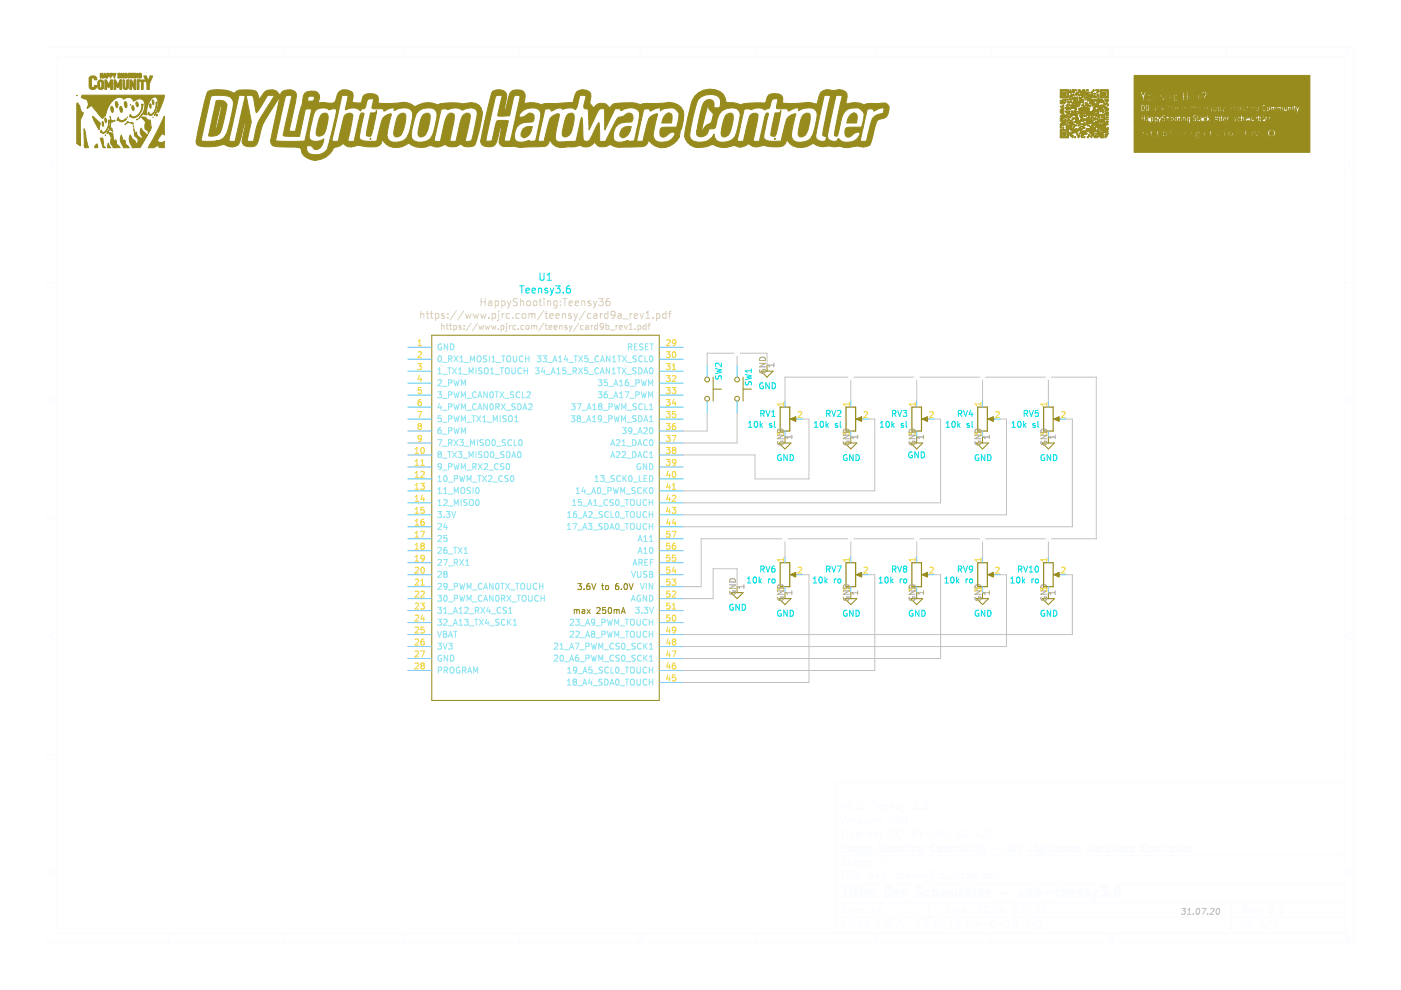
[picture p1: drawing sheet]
<svg xmlns="http://www.w3.org/2000/svg" width="297mm" height="210mm" viewBox="0 0 297 210" stroke-linecap="round" stroke-linejoin="round" font-family="sans-serif">
<path d="M.2 0h296.9v209.9h-296.9z" fill-rule="evenodd" fill="#fff" stroke="#fff" stroke-width=".21"/>
<g fill="none" stroke="#fafcff" stroke-width=".21">
<path d="M10.2 10h276.8v189.9h-276.8zM12.1 12h272.9v185.9h-272.9zM35.4 11.6h.8M35.4 10.6l.4-.3v1.3M60.1 10v2M85.4 10.4l.5-.1 .2 .3-.8 1h.8M110.1 10v2M135.3 10.3h.8l-.4 .5 .4 .1v.5l-.2 .2-.6-.2M160.1 10v2M185.6 10.2l-.3 .9h.9M186 10.7v.9M210 10v2"/>
<path d="M236 10.3h-.6l-.1 .6 .7-.1v.6l-.2 .2-.5-.2M260 10v2M285.9 10.3h-.4l-.1 .3-.1 .7 .2 .3 .5-.2-.1-.6h-.4l-.2 .2M10.7 35.6l.4-1.3 .5 1.3M10.8 35.2h.7M285.6 35.6l.4-1.3 .4 1.3M285.7 35.2h.6M10.2 60h1.9M285 60h2M10.8 84.2h.4l.3 .3-.3 .3 .3 .3-.2 .4h-.5zM10.8 84.8h.4M285.6 84.2h.5l.2 .3-.2 .3 .3 .3-.2 .4h-.6z"/>
<path d="M285.6 84.8h.5M10.2 109.9h1.9M285 109.9h2M11.5 134.3a.58 .58 0 0 0-.8 .5 .58 .58 0 0 0 .8 .6M286.4 134.3a.58 .58 0 0 0-.8 .5 .58 .58 0 0 0 .8 .6M10.2 159.9h1.9M285 159.9h2M178.3 173.1l.5 1.5 .5-1.5M178.5 171.6v-1.5l.5 1.1 .5-1.1v1.5M178.5 176.1v1.5h.7M179.7 174.1l.7-.2-.1-.2-.4-.1-.2 .2 .1 .7h.5M179.7 176.1v.1"/>
<path d="M179.7 176.6v1M181.1 176.7l-.5-.1-.3 .3 .1 .5 .2 .2 .5-.1M181.1 173.6v1M181.1 170.2a.71 .71 0 0 0-1 .5 .71 .71 0 0 0 .6 .9l.4-.1M181.5 173.6l-.4 .3M181.6 177.1l.7-.2-.1-.2-.4-.1-.2 .2 .1 .7h.5M181.7 170.1v1.2l.3 .3h.2l.4-.3v-1.2M182.5 173.7l-.4-.1-.2 .2 .1 .2 .5 .1v.4h-.6M183 176.7l.2-.1 .3 .1 .1 .9M183 176.6v1M183.2 173.1v.1M183.2 173.6v1"/>
<path d="M183.3 170.7v.1M183.3 171.5v.1M183.9 173.7l.2-.1 .4 .1 .1 .6-.1 .2-.4 .1-.2-.1zM184.8 176.7l-.3-.1-.2 .2v.2l.5 .1v.4h-.5M184.9 170.1h.8M185.2 173.7l.3-.1 .3 .1 .1 .9M185.2 173.6v1M185.3 170.1v1.5M185.5 177.1l.7-.2-.1-.2-.4-.1-.2 .2v.7h.6M186.2 171.1l.7-.2-.1-.2-.4-.1-.2 .2 .1 .7h.5M186.6 174.5v.1M186.6 173.7v.1"/>
<path d="M186.8 177.4v.2M186.8 176.7v.1M187.5 171.1l.7-.2-.1-.2-.4-.1-.2 .2v.7h.6M188.5 173.1v1.2l.2 .3h.3l.3-.3v-1.2M188.8 170.7l.2-.1 .4 .1 .1 .9M188.8 170.6v1M189.5 176.2a.59 .59 0 0 0-.7 0 .59 .59 0 0 0-.2 .7 .56 .56 0 0 0 .3 .6 .56 .56 0 0 0 .6-.1M190.7 170.7l-.4-.1-.2 .2 .1 .2 .5 .2v.3h-.6M190.8 173.2l-.6-.1-.2 .3v.3l.8 .3v.5l-.3 .1-.5-.1M191 176.2a.59 .59 0 0 0-.7 0 .59 .59 0 0 0-.2 .7 .56 .56 0 0 0 .3 .6 .56 .56 0 0 0 .6-.1M191.2 170.6l.4 1M191.5 173.1h.5l.2 .3-.2 .4 .2 .1 .1 .4-.3 .3h-.5z"/>
<path d="M191.5 173.8h.5M191.6 171.6l-.4 .5M191.7 177h1.1M192 170.6l-.4 1M193.5 176.1h.5l.3 .3-.3 .4 .3 .1 .1 .4-.3 .3h-.6zM193.5 176.8h.5M193.5 170.1h1l-.6 .6 .5 .1v.7l-.2 .1-.7-.1M194.8 176.1l.5 .8M195.1 171.5v.1M195.3 176.9v.7M195.8 176.1l-.5 .8M195.9 170.2l.2-.1a.81 .81 0 0 1 .5 .7 .81 .81 0 0 1-.5 .8l-.2-.1-.2-.5z"/>
<path d="M196.3 177h1.2M199 176.1v1.5l-.8-1.5v1.5M200.6 176.2a.71 .71 0 0 0-1 .5 .71 .71 0 0 0 .7 .9l.3-.2M201.2 177h1.2M203.9 176.2l-.6-.1-.3 .3 .1 .3 .7 .3v.4l-.2 .2-.6-.1M204.3 177.6l.5-1.5 .5 1.5M204.4 177.1h.7M207.2 176l-.3 1.1h.9M207.6 176.6v1M208.4 177.4v.2M209.2 176.2l.2-.1a.8 .8 0 0 1 .5 .7 .8 .8 0 0 1-.5 .8 1 1 0 0 1-.2-1.4zM285 165.9h-107.9v32"/>
<path d="M10.8 184.2a.65 .65 0 0 1 .7 .6 .65 .65 0 0 1-.7 .7zM35.4 198.5l.4-.3v1.3M35.4 199.5h.8M60.1 197.9v2M85.4 198.3l.5-.1 .2 .3-.8 1h.8M110.1 197.9v2M135.3 198.2h.8l-.4 .5 .4 .1v.6l-.2 .1-.6-.1M160.1 197.9v2M177.1 194.4h107.9M177.1 191.4h107.9M177.1 187.4h107.9M177.1 181.4h107.9"/>
<path d="M178.5 185.5h.5M178.5 195v1.5M178.7 195.6l.6 .9M179.2 184.8h-.7v1.5M179.3 192.2h-.6l-.3 .2 .1 .4 .7 .3v.4l-.2 .2-.6-.1M179.3 182.1h-.6l-.3 .2 .1 .4 .7 .3v.4l-.2 .2-.6-.1M179.3 195l-.8 .8M179.8 184.8v.1M179.8 185.3v1M179.9 182.1v1.5M179.9 192.2v.1M179.9 192.7v1"/>
<path d="M179.9 182.7l.2-.1h.4v1M180 195v.1M180 195.5v1M180.5 192.7h.8l-.8 1h.8M180.5 184.8v1.3l.2 .2M181.2 185.8l.7-.2-.1-.3h-.4l-.2 .2 .1 .7h.5M181.2 183.1l.7-.2-.1-.3h-.4l-.2 .2 .1 .7h.5M181.5 195.1a.59 .59 0 0 0-.7 0 .59 .59 0 0 0-.2 .7 .56 .56 0 0 0 .3 .6 .56 .56 0 0 0 .6-.1M181.8 193.2l.7-.2-.1-.2-.4-.1-.2 .2v.7h.6M182.2 195.5h.6v1M182.5 183.1l.7-.2-.1-.3h-.4l-.2 .2 .1 .7h.5M182.6 186.1v.2"/>
<path d="M182.6 185.3v.2M182.8 195.8l-.5 .1-.2 .2 .2 .4 .5-.1M183.1 193.5v.2M183.1 192.8v.1M183.6 182.6h.6M183.8 182.1v1.3l.4 .2M184.2 195.5h-.5l-.2 .2v.6l.2 .2 .5-.1M184.2 195v1.5M184.4 185.3l.1 .9 .3 .1 .2-.2M184.7 183.4v.2M184.7 182.6v.2M184.8 193.7l.4-1.5 .5 1.5"/>
<path d="M184.9 193.2h.7M185 185.3v1M185.6 198.1l-.3 .9h.9M186 198.6v.9M186 195.7h.5M186.3 185.3h-.4l-.2 .2v.2l.6 .1v.4h-.6M186.5 192.1l-.3 1.1h.9M186.7 195h-.7v1.5h.7M186.9 192.7v1M187 185.3h.4l.3 .2-.1 .6-.2 .2-.4-.1M187 184.8v1.5M187.4 196.3v.2"/>
<path d="M187.6 182l-1.3 1.9M188.1 195a.76 .76 0 0 1 .9 .7 .76 .76 0 0 1-.9 .8zM188.3 185.7h1.2M189.6 196.3v.2M190 185.3h.5M190.1 196.5l.5-1.5 .5 1.5M190.2 184.8v1.3l.3 .2M190.2 196h.8M191 185.8l.7-.2-.1-.3h-.4l-.2 .2v.7h.6M191.6 196.3v.2M192.2 185.8l.8-.2-.1-.3h-.4l-.3 .2 .1 .7h.6M193.6 185.4l.2-.1h.4v1"/>
<path d="M193.6 185.3v1M194.6 195v1.5M194.7 195.9l.5 .6M195.2 195.5l-.6 .5M195.4 185.3h-.3l-.2 .2 .1 .2 .4 .1v.4h-.5M195.8 195v.1M195.8 195.5v1M196 185.3l.4 1M196.4 186.3l-.4 .5M196.7 185.3l-.3 1M197 191.4v3M197.2 184.8h.9l-.5 .5 .4 .2v.6l-.2 .2-.6-.2"/>
<path d="M197.2 195.5h-.5l-.2 .2v.6l.2 .2 .5-.1M197.8 195.5h.6v1M198.4 195.8l-.7 .3 .3 .4 .4-.1M198.7 186.1v.2M199.8 195.5h-.4l-.3 .2 .1 .6 .2 .2 .4-.1M199.8 195v1.5M200.1 184.8h-.4a1.16 1.16 0 0 0-.2 1.4l.4 .1 .3-.2v-.5l-.3-.3-.4 .1-.1 .2M200.5 192.2a.75 .75 0 0 1 .8 .7 .75 .75 0 0 1-.8 .8zM200.5 186.4h1.2M202 192.8h.5l.1 .9M202 184.8v1.5M202.1 194.8a1.71 1.71 0 0 0 0 2.2"/>
<path d="M202.1 185.7l.5 .6M202.6 185.3l-.6 .5M202.6 193l-.5 .1-.2 .2 .2 .4 .5-.1M203.1 192.7h.6M203.2 184.8v.1M203.2 185.3v1M203.3 192.2v1.3l.4 .2M203.4 195h-.7l-.1 .7 .7-.1 .1 .2v.5l-.2 .2-.6-.2M204.1 196.3v.2M204.1 193.2l.7-.2-.1-.2-.4-.1-.2 .2 .1 .7h.5M204.6 185.3h-.4l-.3 .2 .1 .7h.6M204.7 196.5h.9"/>
<path d="M204.7 195.4l.4-.4v1.5M205.2 185.3h.6l.1 1M205.4 193.5v.2M205.4 192.8v.1M205.9 185.6l-.8 .3 .3 .4 .5-.1M206.2 196.3v.2M207.2 192.3l.6-.1 .3 .4-.9 1.1h.9M207.2 194.9l-.3 1.1h.9M207.2 185.3h-.4l-.3 .2 .1 .7h.6M207.2 184.8v1.5M207.6 195.5v1M207.9 186.1v.2"/>
<path d="M208.4 195.9h1.1M208.8 192.3l.4-.1a.85 .85 0 0 1-.2 1.5l-.2-.2-.1-.4zM209.2 185.3h-.4l-.2 .2v.2l.6 .1v.4h-.6M210 197.9v2M210.1 192.3l.6-.1 .3 .4-1 1.1h1M210.3 195h.2a.8 .8 0 0 1 .5 .7 .8 .8 0 0 1-.5 .8 1 1 0 0 1-.2-1.5zM210.5 185.3h-.4l-.3 .2 .1 .6 .2 .2 .4-.1M211.1 185.4l.3-.1h.3l.1 1M211.1 184.8v1.5M211.6 195.9h1.2M211.7 192.2h.2a.8 .8 0 0 1 .5 .7 .8 .8 0 0 1-.5 .8 1 1 0 0 1-.2-1.5zM213 193.1h1.2"/>
<path d="M213.4 196.5h.9M213.4 195.4l.5-.4v1.5M214.9 192.3l.2-.1a.8 .8 0 0 1 .6 .7 .8 .8 0 0 1-.6 .8l-.3-.6zM215.1 195h.1a.8 .8 0 0 1 .5 .7 .8 .8 0 0 1-.5 .8 .97 .97 0 0 1-.1-1.5zM216 196.6h1.1M216.2 192.2h1l-.7 1.5M217.4 196.5h.9M217.4 195.4l.4-.4v1.5M217.7 193.1h1.2M219.2 194.9l-.3 1.1h.9M219.4 192.2h1l-.5 .6 .4 .1v.6l-.2 .2-.7-.2M219.6 195.5v1"/>
<path d="M220.2 194.8a1.71 1.71 0 0 1 0 2.2M221.1 192.2h.2a.8 .8 0 0 1 .5 .7 .8 .8 0 0 1-.5 .8 1 1 0 0 1-.2-1.5zM236 198.2h-.6l-.1 .6 .7-.1v.7l-.2 .1-.5-.1M260 197.9v2M261 191.4v6.5M263.4 195v1.5M264.8 195.5h-.5l-.2 .2 .1 .7h.6M264.8 195v1.5M265.5 196.3v.2M265.5 195.5v.2M267.3 196.5h.8M267.3 195.4l.4-.4v1.5"/>
<path d="M269.8 194.9l-1.2 1.9M270.3 196.5h.8M270.3 195.4l.4-.4v1.5M285.6 184.2a.65 .65 0 0 1 .8 .6 .65 .65 0 0 1-.8 .7zM285.9 198.2h-.4l-.1 .3-.1 .7 .2 .3 .5-.1-.1-.7h-.4l-.2 .2"/>
</g>
<g fill="none" stroke="#fafcff" stroke-width=".38">
<path d="M178.6 179.1v1.5M178.6 179.8h.9M179.5 179.1v1.5M180.2 179.7h.5l.1 .9M180.8 179.9l-.7 .3 .2 .4 .5-.1M181.5 179.7l.4-.1 .3 .3v.5l-.3 .2-.4-.1M181.5 179.6v1.5M182.9 179.7l.4-.1 .3 .3-.1 .5-.2 .2-.4-.1M182.9 179.6v1.5M184.1 179.6l.4 1M184.8 179.6l-.3 1M187.3 179.1h-.6l-.3 .2 .1 .4 .7 .3v.4l-.2 .2-.6-.1"/>
<path d="M187.9 179.7l.3-.1 .3 .1 .1 .9M187.9 179.1v1.5M189.3 179.7l.2-.1 .4 .1v.7l-.2 .2-.4-.2zM190.6 179.7l.3-.1 .4 .1 .1 .6-.2 .2-.3 .1-.3-.2zM191.8 179.6h.6M192 179.1v1.3l.4 .2M192.9 179.1v.1M192.9 179.6v1M193.6 179.7l.2-.1 .4 .1v.9M193.6 179.6v1M195.6 179.7l-.5-.1-.2 .3v.5l.2 .2 .5-.1M195.6 179.6v1.2l-.3 .3-.4-.1"/>
<path d="M198.3 179.2a.71 .71 0 0 0-1 .5 .71 .71 0 0 0 .7 .9l.3-.2M198.9 179.7l.2-.1 .5 .1v.6l-.1 .2-.4 .1-.2-.2zM200.3 179.7l.4-.1 .2 .2M200.3 179.6v1M200.9 179.8l.2-.2 .4 .1 .1 .9M200.9 179.8v.8M202.3 179.7l.4-.1 .2 .2M202.3 179.6v1M202.9 179.8l.2-.2 .4 .1 .1 .9M202.9 179.8v.8M204.3 179.6l.1 .9 .3 .1 .2-.2M204.9 179.6v1"/>
<path d="M205.6 179.7l.3-.1 .3 .1 .1 .9M205.6 179.6v1M207 179.1v.1M207 179.6v1M207.5 179.6h.6M207.7 179.1v1.3l.4 .2M208.4 179.6l.4 1M209.1 179.6l-.3 1M213.8 179.1a.76 .76 0 0 1 .9 .7 .76 .76 0 0 1-.9 .8zM215.3 179.1v1.5M215.8 179.1l.5 .8M216.3 179.9v.7"/>
<path d="M216.8 179.1l-.5 .8M218.5 179.1v1.5h.7M219.7 179.1v.1M219.7 179.6v1M221 179.7l-.4-.1-.3 .3 .1 .5 .2 .2 .4-.1M221 179.6v1.2l-.2 .3-.4-.1M221.7 179.7l.3-.1 .3 .1 .1 .9M221.7 179.1v1.5M222.9 179.6h.6M223.1 179.1v1.3l.4 .2M224 179.6v1M224.4 179.6l-.4 .3"/>
<path d="M224.9 179.7l.2-.1 .4 .1v.7l-.2 .2-.4-.2zM226.2 179.7l.3-.1 .4 .1 .1 .6-.2 .2-.3 .1-.3-.2zM227.6 179.7l.4-.1 .2 .2M227.6 179.6v1M228.2 179.8l.2-.2 .4 .1 .1 .9M228.2 179.8v.8M230.7 179.8h.9M230.7 179.1v1.5M231.6 179.1v1.5M232.3 179.7h.6v.9M232.9 179.9l-.7 .3 .3 .4 .4-.1M233.7 179.6v1"/>
<path d="M234.1 179.6l-.4 .3M235.2 179.7l-.4-.1-.3 .3 .1 .5 .2 .2 .4-.1M235.2 179.1v1.5M235.8 179.6l.3 1 .3-.7 .2 .7 .4-1M237.5 179.7h.6v.9M238.1 179.9l-.7 .3 .3 .4 .4-.1M238.9 179.6v1M239.3 179.6l-.4 .3M243.1 179.2a.59 .59 0 0 0-.8 0 .59 .59 0 0 0-.1 .7 .56 .56 0 0 0 .2 .6 .56 .56 0 0 0 .7-.1M243.7 179.7l.2-.1 .5 .1v.7l-.3 .2-.4-.2zM245.1 179.7l.2-.1 .3 .1 .1 .9M245.1 179.6v1"/>
<path d="M246.2 179.6h.6M246.4 179.1v1.3l.4 .2M247.3 179.6v1M247.7 179.6l-.4 .3M248.2 179.7l.2-.1 .5 .1v.7l-.3 .2-.4-.2zM249.6 179.1v1.3l.2 .2M250.4 179.1v1.3l.2 .2M252.4 179.6v1M252.8 179.6l-.4 .3M184.5 180.6l-.4 .5M208.8 180.6l-.4 .5M210.8 180h1.2"/>
<path d="M239.7 180.1l.7-.2v-.2l-.5-.1-.2 .2 .1 .7h.6M251.1 180.1l.7-.2-.1-.2-.4-.1-.2 .2v.7h.6M263.5 193l.7-.1 .2-.2-.1-.4-.2-.1h-.6v1.5M263.9 193l.5 .7M265 193.2l.7-.2-.1-.2-.4-.1-.2 .2v.7h.6M266.2 192.7l.3 1 .4-1M267.5 193.5v.2M267.5 192.8v.1M269.4 192.3l.2-.1a.8 .8 0 0 1 .5 .7 .8 .8 0 0 1-.5 .8l-.4-.6zM270.7 193.5v.2M271.4 193.7h.8M271.4 192.6l.4-.4v1.5"/>
</g>
<g fill="none" stroke="#fafcff" stroke-width=".51">
<path d="M178.8 188.1h1.1M179.3 188.1l-.2 2M180.5 188.8l-.2 1.3M180.6 188.1l-.1 .2M180.6 188.1l.1 .1-.2 .1M181.2 188.8h.7M181.5 188.1l-.2 1.7 .1 .2 .4 .1M182.7 188.1l-.2 1.7 .2 .3M183.5 189.4l1-.2-.1-.4h-.6l-.3 .2v1h.8M185.2 189.9v.2M185.3 188.8l.1 .1-.1 .1M185.3 188.8v.2"/>
<path d="M187.9 188.1a.97 .97 0 0 1 1.1 .6 .97 .97 0 0 1-.3 1.1l-.5 .3h-.5zM189.7 189.4l.9-.2v-.4h-.6l-.3 .2v1h.8M191.6 188.8l-.2 1.3M192.1 188.8h-.4l-.2 .3M195.5 188.2l-.8-.1-.4 .4 .1 .4 .8 .4-.1 .6a.85 .85 0 0 1-1 .1M197.1 188.8h-.8l-.2 .3-.1 .6 .4 .4 .5-.1M197.9 188.9l.4-.1h.4v1.3M198.1 188.1l-.3 2M199.6 188.8l.2 1.3 .5-1 .3 1 .5-1.3M201.9 188.8l-.1 1.2 .5 .1 .3-.2M202.7 188.8l-.1 1.3M203.7 188.8l-.2 1.3"/>
<path d="M204.3 188.8h-.4l-.3 .3M204.9 188.8h.8l.2 .3-.1 .6a.66 .66 0 0 1-1 .3M205 188.1l-.2 2M206.8 188.1l-.2 1.7 .3 .3M207.6 189.4l1-.2-.1-.4h-.7l-.2 1 .2 .3 .6-.1M209.5 188.8l-.1 1.3M210.1 188.8h-.4l-.2 .3M212.2 189.3h1.6M216.3 188.8l-.1 1.2 .5 .1 .3-.2M217.2 188.8l-.2 1.3M218.8 188.8a.49 .49 0 0 0-.8 .3v.2l.5 .1 .3 .3-.4 .4-.5-.1M219.7 188.8h.8l.2 .3-.1 .6a.66 .66 0 0 1-1 .3"/>
<path d="M219.8 188.1l-.2 2M221.5 189.3h1.5M223.8 188.8h.7M224.1 188.1l-.2 1.7 .1 .2 .4 .1M225 189.4l1-.2-.1-.4h-.5l-.4 .2v1h.8M226.7 189.4l1-.2v-.4h-.8l-.2 1 .2 .3 .6-.1M228.6 188.9l.3-.1h.5l-.1 1.3M228.6 188.8l-.2 1.3M231.1 188.8a.49 .49 0 0 0-.8 .3l.8 .6-.3 .4-.6-.1M231.9 188.8l.3 1.3M232.2 190.1l-.3 .5-.3 .2M232.8 188.8l-.6 1.3"/>
<path d="M233.5 188.1h1.2l-.7 .7 .4 .1 .2 .3-.1 .5-.2 .3-.8 .1-.3-.2M235.4 189.9l-.1 .2M237.4 188.1a.93 .93 0 0 0-1.1 .8l-.1 .8 .2 .3a.66 .66 0 0 0 1-.3v-.7l-.3-.2a.69 .69 0 0 0-.8 .4"/>
</g>
<path d="M165.4 86.3h2v5.1h-2zM179.4 86.3h2v5.1h-2zM193.3 86.3h2.1v5.1h-2.1zM207.3 86.3h2v5.1h-2zM221.3 86.3h2v5.1h-2zM165.4 119.3h2v5.1h-2zM179.4 119.3h2v5.1h-2zM193.3 119.3h2.1v5.1h-2.1zM207.3 119.3h2v5.1h-2zM221.3 119.3h2v5.1h-2z" fill="none" stroke="#968b1c" stroke-width=".25"/>
<g fill="none" stroke="#968b1c" stroke-width=".21">
<path d="M91.5 71.1h48.3v77.4h-48.3zM151.2 80v5M157.5 80v5M161.4 78.7h2.5l-1.3 1.3zM162.6 77.4v1.3M151.2 82.5h1.8M157.5 82.5h1.8M165.2 93.9h2.5l-1.3 1.3zM166.4 92.7v1.2M168 88.8h1M179.1 93.9h2.6l-1.3 1.3zM180.4 92.7v1.2"/>
<path d="M181.9 88.8h1M193.1 93.9h2.5l-1.2 1.3zM194.4 92.7v1.2M195.9 88.8h1M207 93.9h2.6l-1.3 1.3zM208.3 92.7v1.2M209.8 88.8h1.1M221 93.9h2.5l-1.2 1.3zM222.3 92.7v1.2M223.8 88.8h1M121.8 129.2v.9M121.8 129.4l.3-.2 .2 .2"/>
<path d="M122.3 129.4l.2-.2 .3 .1v.8M122.3 129.4v.7M122.5 123.7h.8l-.4 .5 .3 .1 .1 .5-.3 .2-.5-.1M123.5 129.3h.4l.1 .8M123.8 124.9v.1M124 129.5l-.6 .3 .2 .3 .4-.1M124.5 129.2l.6 .9M125 123.7h-.3l-.3 .3v.8l.2 .2 .5-.1v-.4l-.2-.3h-.3l-.2 .3M125.1 129.2l-.6 .9M125.5 123.7l.4 1.3 .4-1.3M126.5 128.9l.5-.1 .3 .4-.8 .9h.8M127.5 124.2h.5"/>
<path d="M127.7 123.7v1.1l.3 .2M128.4 128.8h-.6l-.1 .6 .2-.1 .5 .1v.5l-.2 .2-.5-.2M128.5 124.2l.5 .1-.1 .6h-.5zM129.1 128.9l.1-.1a.67 .67 0 0 1 .5 .6 .67 .67 0 0 1-.5 .7l-.3-.5zM130.2 129.4l.4-.2 .2 .2M130.2 129.2v.9M130.8 129.4l.1-.2 .3 .1 .1 .8M130.8 129.4v.7M131.1 123.7l-.4 .2-.2 .4v.6h.6l.1-.1-.1-.5-.4-.1-.2 .3M131.7 130.1l.5-1.3 .4 1.3M131.8 124.9v.1M131.9 129.7h.5"/>
<path d="M132.4 123.9l.2-.2a.67 .67 0 0 1 .4 .7 .67 .67 0 0 1-.4 .6l-.3-.5zM133.4 123.7l.4 1.3 .4-1.3M155 125.7h2.5l-1.2 1.2zM156.3 124.4v1.3M165.2 126.9h2.5l-1.3 1.3zM166.4 125.7v1.2M168 121.9h1M179.1 126.9h2.6l-1.3 1.3zM180.4 125.7v1.2M181.9 121.9h1M193.1 126.9h2.5l-1.2 1.3zM194.4 125.7v1.2"/>
<path d="M195.9 121.9h1M207 126.9h2.6l-1.3 1.3zM208.3 125.7v1.2M209.8 121.9h1.1M221 126.9h2.5l-1.2 1.3zM222.3 125.7v1.2M223.8 121.9h1"/>
<circle cx="149.9" cy="80.5" r=".51"/>
<circle cx="149.9" cy="84.5" r=".51"/>
<circle cx="156.3" cy="80.5" r=".51"/>
<circle cx="156.3" cy="84.5" r=".51"/>
</g>
<g fill="#968b1c" stroke="#968b1c" stroke-width=".21">
<path d="M167.6 88.8l1.1-.5v1.1z"/>
<path d="M181.5 88.8l1.2-.5v1.1z"/>
<path d="M195.5 88.8l1.1-.5v1.1z"/>
<path d="M209.5 88.8l1.1-.5v1.1z"/>
<path d="M223.4 88.8l1.2-.5v1.1z"/>
<path d="M167.6 121.9l1.1-.6v1.1z"/>
<path d="M181.5 121.9l1.2-.6v1.1z"/>
<path d="M195.5 121.9l1.1-.6v1.1z"/>
<path d="M209.5 121.9l1.1-.6v1.1z"/>
<path d="M223.4 121.9l1.2-.6v1.1z"/>
<path d="M243.3 25.4v.2z" fill-rule="evenodd"/>
<path d="M252 25.8l.1 .1-.1 .1z" fill-rule="evenodd"/>
<path d="M254.6 25.4v.2z" fill-rule="evenodd"/>
<path d="M259.6 25v.2z" fill-rule="evenodd"/>
<path d="M268.4 25v.2z" fill-rule="evenodd"/>
<path d="M249.3 22.8h.2v.2h-.2z" fill-rule="evenodd"/>
<path d="M254.1 22.8h.2v.2h-.2z" fill-rule="evenodd"/>
<path d="M257.8 25l.1 .2z" fill-rule="evenodd"/>
<path d="M244.7 23.2h.2l-.2 .3z" fill-rule="evenodd"/>
<path d="M253.7 28.2h.4l-.2 .2z" fill-rule="evenodd"/>
<path d="M256.6 23.2h.2l-.2 .3z" fill-rule="evenodd"/>
<path d="M268.9 22.8v.6z" fill-rule="evenodd"/>
<path d="M244.1 25l.2 .2-.1 .3z" fill-rule="evenodd"/>
<path d="M245.1 25l.1 .2-.1 .3z" fill-rule="evenodd"/>
<path d="M252 25v.5z" fill-rule="evenodd"/>
<path d="M258.7 25l.2 .2-.2 .3z" fill-rule="evenodd"/>
<path d="M267.1 25l.1 .2-.1 .3z" fill-rule="evenodd"/>
<path d="M249.4 25v.6z" fill-rule="evenodd"/>
<path d="M250.2 25v.6z" fill-rule="evenodd"/>
<path d="M253.6 29h.7l-.5 .2z" fill-rule="evenodd"/>
<path d="M262.7 22.8a.33 .33 0 0 1 .2 .3 .33 .33 0 0 1-.2 .3z" fill-rule="evenodd"/>
<path d="M243.2 22.5h.2l-.2 .9z" fill-rule="evenodd"/>
<path d="M248.5 25v.6z" fill-rule="evenodd"/>
<path d="M254.2 20.3h.3l-.1 .4-.2-.1z" fill-rule="evenodd"/>
<path d="M257.5 22.8a.33 .33 0 0 1 .3 .3 .33 .33 0 0 1-.3 .3z" fill-rule="evenodd"/>
<path d="M263.6 22.8a.33 .33 0 0 1 .3 .3 .33 .33 0 0 1-.3 .3z" fill-rule="evenodd"/>
<path d="M242.3 22.4l.1 .4-.1 .6-.1-.3z" fill-rule="evenodd"/>
<path d="M258.5 22.8a.33 .33 0 0 1 .2 .3 .33 .33 0 0 1-.2 .3z" fill-rule="evenodd"/>
<path d="M266.5 22.8a.33 .33 0 0 1 .2 .3 .33 .33 0 0 1-.2 .3z" fill-rule="evenodd"/>
<path d="M249.2 20.2a.59 .59 0 0 1-.1 1z" fill-rule="evenodd"/>
<path d="M243.4 20.2a.52 .52 0 0 1 .3 .5 .52 .52 0 0 1-.3 .5z" fill-rule="evenodd"/>
<path d="M255.4 25l.4 .2a.26 .26 0 0 1-.1 .3 .26 .26 0 0 1-.4-.1z" fill-rule="evenodd"/>
<path d="M240.5 16h37.2v16.3h-37.2v-3.1h6v.1l.2-.2h6.7l.4 .2 .7-.2 7.4 .1 .4-.5 1.4 .2 .9-.2a.61 .61 0 0 0 .7 .2 .61 .61 0 0 0 .3-.7v-.5h.3l.5 1.2 .4-.4h.6a.7 .7 0 0 0 1.1 .2h-.7l-.1-.3 1-.1 .1 .3a1.03 1.03 0 0 0 1.7-.2 .87 .87 0 0 0-.9-.9 .87 .87 0 0 0-.9 .8h-1l.3-.2 .5 .1a.61 .61 0 0 0-.7-.2 .61 .61 0 0 0-.4 .5h-.6l.2-.9-.2 .1-.3 .8-.5-.9-.1 .1h-.3v-.1l-.9 .1h.6a.87 .87 0 0 1-.2 1l-.4-.1-.1 .1h-.5l.1-1.1-.9 .1h.6a.87 .87 0 0 1-.2 1l-.3-.1-.2 .1h-.9l.5-1.2-.3 .2-.6 1.4h-7.4v-.3l-.8-.2a.74 .74 0 0 0 .8-.5h.8l.1 .8 .2-.1v-.8h.6l.3 .2a.49 .49 0 0 0 .4 .7l1.4-.1-.2-.2-.2 .3h-.6v-.2l-.5-.1v-.5l.5-.1 2.2 .1 .1 .8 .2-.1v-.4h.5l.1 .3a.54 .54 0 0 0 .8 .1 .54 .54 0 0 0 0-.8h-.6l-.3 .4h-.5v-.5l-2.5 .1-.5-.1-.1-.2-.5 .3-2.3-.1-.4 .2-.1 1h-1.2l.8-1.5h6.8l-6.9-.1-.8 1.6h-1.2l.7-1.4-.1-.2-.8 1.6h-4l.1-.2 .7-.2 .8 .2 1.6-.1-.2-.2-.2 .3h-.9l.2-.1 .1-.3-.7-.3h1.5l.2-.2-.2-.2-.2 .3h-.7l-.3-.2-.6 .2v.2l.7 .3-.1 .1h-1l.1-.3-.2-.3-.9-.1v1.2h-6v-.7h1.8l.1 .4 .1-.6 .4-.2 .3 .8 .1-.4-.1-.5h.4l.3 .2a.53 .53 0 0 0 .4 .7l.5-.1-.4-.1-.2-.3 .1-.3h.4a.45 .45 0 0 1 .5 0 .45 .45 0 0 1 .1 .5l.4 .3 .5-.1-.1-.1-.4-.1-.1-.2 .1-.3 .5-.1-.8-.3a.89 .89 0 0 1-1.3 0l-.5 .3h-1.1l-.1-.5-.1 1h-1.8v-2.9h1.5l.1 .2 .3-.6 .2 .6 .2-.2 .9 .2 .2 .4h.1l.1-.4h.6v.3l.3 .1v-.4l.5-.1v-.5l.2 .5-.2 .4 .2 .1 .3-.3h5.6l.4 .3 .3-.1 .1-.6h.4l.1 .2a.51 .51 0 0 0 .6 .1 .51 .51 0 0 0 .3-.5l.2 .5 1.6-.1a.41 .41 0 0 0 .6-.2l.2 .2 .5 .1v-.2h-.2l-.3-.4 1 .1 .2 .4 .2-.3 .2 .4 .3-.4-.2-.3 .2-.1 .2 .8a.5 .5 0 0 0 .7-.3 .49 .49 0 0 0 .9 0l.1 .3 .2-.3h1l.4 .3 .4-.3a.55 .55 0 0 0 .9 .2h.3l.1-.7 .1 .7 .2 .1v-.9h.2l.2 .8h.3l.1-.2 .2 .3 .4-.8 .2 .8a.46 .46 0 0 0 .7-.3l.1 .2h.1l.4-.7v.7a.44 .44 0 0 0 .5 .1 .44 .44 0 0 0 .3-.4h.1l.1 .2a.82 .82 0 0 0 1 .1h.4l.2-.6 .2-.3h-.6v.9h-.2l.1-.2h-.5l.5-.2v-.3l-.2-.2h-.4l-.2 .5-.1-.9-.2-.1-.1 1.1h-.1a.53 .53 0 0 0-.5-.8l-.1-.3-.3 .5h-.4l-.1 .7-.1-.7-.2 .1-.1 .6-.2-.7h-.5l-.1 .3-.3-.3-.3 .4-.1-.4-.4 .1v-.1l-.4-.1-.1-.4-.2 .1-.1 .5-.3-.1-.4 .1v.6l-.5-.5 .4 .1-.2-.3h-.4l-.1 .3v.1l.4 .3h-1.5v-.3h1h-1l.3-.3-.1-.1h-.5v.7h-.6l.5-.3v-.2l-.4-.2-.3 .1-.1 .6-.2-1.2-.1 .4-.3 .1-.3-.1-.1-.4-.3 .5-.1-.5-.4 1h-.4l-.1-.2-.5 .1 .3-.4-.6 .2-.1-.7-.2 .6-.4-.1-.4 .2-.2-.2-.5 .1v.2l.4-.1-.6 .5-.1-1.1h-.2l-.1 .9-.6-.5 .2-.2 .3 .2 .1-.3-.6-.2-.2 .5 .5 .7-.4-.2-.2 .2h-.4v-.7h-.7v.8l.1 .2-.2 .1h-5.6l.3-.9 .6 .4-.2 .1-.4-.1a.46 .46 0 0 0 .5 .4 .46 .46 0 0 0 .5-.4v.4l.2-.1 .1-.6 .2 .6h.2v-.4l.3 .5 .5-.1 .1-.2a.5 .5 0 0 0 .4 .3 .5 .5 0 0 0 .5-.3v-.4l.1 .6 .7 .1 .1-.5 .1 .5 .3-.7 .1 .6 .2 .1v-1h-.7l-.1 .5v-.5l-.4-.1-.2-.2 .5 .1 .1-.1-.1-.2-.6 .2-.1 .3-.7 .1-.1 .6h-.1v-.5a.42 .42 0 0 0-.6-.2 .42 .42 0 0 0-.2 .5l-.1-.5-.4-.1-.2-.4-.1 .2v.9l-.2-.3-.5-.4 .2-.1 .4 .2a.5 .5 0 0 0-.5-.5 .5 .5 0 0 0-.5 .5l-.3 .4-.2-.4h-1v1h-.6l.4-.1v-.9h-.7v.2l-.2-.2h-.4l-.2 .3 .4-.1-.6 .6v-1.3l-.2 .1-.2 .6-.1-.1-.1-.6h-.1l-.1 1.3h-1.5v-2h2l.4-.4v.3l.4 .1h14l.1 .4 .1-.1h.7l.1 .1 .2-.3 .4-.1v-1l.2 .2a1.19 1.19 0 0 1 .1 1.2l.3-.2h6.7l.3 .2 .3-.1 .1-.5h.7a.43 .43 0 0 0 .5 .2 .43 .43 0 0 0 .3-.3l-.1-.1-.3 .2-.1-.2h.6l.1 .4h.9l.3-.7 .2 .7 .3-.8 .2 .8 .3-.2 .1 .2 .2-.7 .3 .7 .3-.8 .1 .8h.2l.1-.3a.45 .45 0 0 0 .5 .3 .45 .45 0 0 0 .3-.5l.1 .4 .2 .1 .2-.7 .2 .7h.4l.2-.8 .2 .7 .3 .1v-.8a1.01 1.01 0 0 1 .1 1.2l.3-.1 .4-1.3h-.2l-.2 .4-.1-.4-.5-.3-.2 .2-.4 .1v.9l-.1-.9h-.8v.5l-.1-.4-.2-.1-.2 .7-.1-.7h-.2l-.1 .7-.1-.6-1.2-.1v.8l-.2-.7-1.2-.1v.9h-.2a.48 .48 0 0 0 .1-.7 .48 .48 0 0 0-.7 0l-.1 .4h-.6v-.7l.5 .1-.1-.3h5.6l.1 .1 .2-.1-.2-.2-.1 .2h-5.6l-.4-.1-.3 .2v1h-.7v-.8h-.7v1h.4l-.1 .2h-7l.2-.5h.8l.4 .3 .3-.1 .1-.3h.2l.1 .4 .2-.8 .3 .8 1.3-.2a.43 .43 0 0 0 .6 .1 .43 .43 0 0 0 .1-.6l-.1-.2h.2l.1 .9h.4l-.2-.2h.3l.1 .2 .1-.2h.3l.1 .2 .2-.8 .2 .8 .2-.1-.1-.9h-.6v.8h-.3v-.8h-.1l-.1 .8h-.3v-.6l.2-.2-.3-.3 .5 .1v-.2l-.6 .1-.1 .4h-.8v.7h-.3l-.1-.7-.4-.1-.2 .9h-.2v-.9h-.4l-.2-.4-.1 1-.7-.6v-.2l.4 .2 .1-.1a.4 .4 0 0 0-.7-.2 .4 .4 0 0 0 .2 .7l.3 .2-.1 .2-.4-.2-.1 .1h-.8l.2-.7h-.3l-.1 .6-.3-.6h-1v1.3h-.7l.1-.3h.4v-1h-.7v1h-14l.4-.2 1.5 .2v-.2a.38 .38 0 0 0 .4 .2 .38 .38 0 0 0 .3-.4h.3l.1 .4 .2-.3 .4 .3-.1-.8 .1-.1h.5l.2 .9 .4-.1-.2-.2v-.4h.3l.1 .7 .3-.8 .2 .8 .4-.2a.4 .4 0 0 0 .7 0h.7l.1 .2 .1-.2h.3l.1 .2 .2-.8 .3 .8 .1-.9h.6l.2 .9 .3-.1-.2-.3h.3l.1 .4h.1l.2-.8 .2 .8h.1v-.3h.3v.1a.33 .33 0 0 0 .4 .2 .33 .33 0 0 0 .2-.3l-.3 .1-.1-.1 1.2-.1 .1 .4 .2-.6 .2-.1 .2 .7 .1-.2 1 .2-.1-.9-.2-.1-.5 .1 .1 .2 .3-.1 .1 .1-.4 .2-.1 .3h-.2l-.1-1.2-.3 .6-.2-.1v-.4l-.1-.1-.1 1h-1.2h.4l.1-.3-.1-.2-.4-.1-.2 .1v.6h-.3v-.7h-.4l-.2-.4-.1 1h-.3v-.4l.2-.2-.3-.3-.2 .4-1.3-.1v.8h-.3l-.1-.8-.1 .8-.9-.1-.2 .1v-.2l.4-.1-.1-.4h-.6v.7h-.2l-.1-.8h-.4l-.1-.3h2.4l-2.5-.1-.1 .7h-.3l.2-.3-.3-.3-.3 .4-.6-.1-.4 .4-.1-.8-.1 1h-.3l-.4-.4 .4 .1v-.2l-.5-.1-.2 .3 .5 .4-.5 .1-.1-.7-.4-.1-.3 .2h.4l.1 .1-.4 .2-.1 .3h-.7v-1a.42 .42 0 0 0-.6-.2 .42 .42 0 0 0-.2 .5l-.1 .5-.1-.9-.8-.2v1.5h-1.4v-4.1h1.3l.6 1.9 .1-.1 .1-.6h.4a.49 .49 0 0 0 .5 .7 .49 .49 0 0 0 .4-.7v-.1h.2l.1 .6 .3 .2 .4-.1h1.1l.1 .1 .1-.9 .5 .9h2.7l.2-.3h1.1l.2 .3 .1-.1v-.7h.6l.2 .8 2.1-.1h-.6v-.2h.7l.1 .3 .1-.1 1.2 .1-.1-.3-.1 .2h-1v-.4l.2-.1a.39 .39 0 0 0 .4-.4 .39 .39 0 0 0-.4-.3h-.4v1h-.7v-.9l-.2-.1v1.3h-.6l.3-.1-.4-.1v-.4l.4-.1-.4-.1v-.3l.4-.2h-.7v1.3h-.3l.1-.3v-1.3h2.9l.2 .2 .4-.4 .2 .3-.4 .6v.3l.1 .1 .5-.8a.54 .54 0 0 0-.3-.7 .54 .54 0 0 0-.7 .4h-2.9l-.1-.4h-.1l-.1 .9h-.6v-.8l-.2-.1-.1 1.7h-1.1v-1h-.7v1.3h-.5l.3-.1h-.4l-.1-.3 .1-.2 .3-.1-.3-.1-.1-.3 .5-.2h-.7v1.3h-.6l.4-.1-.5-.1v-.4l.4-.1-.4-.1v-.3l.5-.2h-.7v1.3h-.4l.1-1.3h-.1l-.1 .7-.4-.7h-.2v1.2h-1.1a1.07 1.07 0 0 0-.1-1.2l-.1 1-.2 .1-.2-1.1-.2 .5h-.2l-.1-.5h-.5l-.2 .2-.1 .4h-.4l.3-1.3-.2 .1-.3 .6-.3-.7-1.6 .1z" fill-rule="evenodd"/>
<path d="M225.3 28h.7v.7h-.7z" fill-rule="evenodd"/>
<path d="M225.3 19.5h.7v.8h-.7z" fill-rule="evenodd"/>
<path d="M230.4 22.8v.2z" fill-rule="evenodd"/>
<path d="M230.5 23.1l.1 .3z" fill-rule="evenodd"/>
<path d="M233.8 19.5h.7v.8h-.7z" fill-rule="evenodd"/>
<path d="M229.2 22.8v.2z" fill-rule="evenodd"/>
<path d="M229.2 24.6l.1 .2z" fill-rule="evenodd"/>
<path d="M229.5 24.5l.1 .1z" fill-rule="evenodd"/>
<path d="M229.2 22.8l.1 .2z" fill-rule="evenodd"/>
<path d="M229.3 24.5l.1 .2z" fill-rule="evenodd"/>
<path d="M230.6 23.1h.2l-.1 .3z" fill-rule="evenodd"/>
<path d="M231.1 23.8v.2z" fill-rule="evenodd"/>
<path d="M226.8 22.3h.2v.2h-.2z" fill-rule="evenodd"/>
<path d="M228.1 23.1l.2-.1v.3h-.2z" fill-rule="evenodd"/>
<path d="M234.3 23.5h.2v.2h-.2z" fill-rule="evenodd"/>
<path d="M234.3 21h.7v.5h-.7z" fill-rule="evenodd"/>
<path d="M225 26h.3v.2h-.2z" fill-rule="evenodd"/>
<path d="M226 22.3h.3v.2h-.2z" fill-rule="evenodd"/>
<path d="M224.8 27.5h1.7v1.7h-1.7v-.2h1.5v-1.3h-1.2v1.3h-.3z" fill-rule="evenodd"/>
<path d="M226.3 21h.2v.2h-.2z" fill-rule="evenodd"/>
<path d="M224.8 19h1.7v1.8h-1.7v-.3h1.5v-1.2h-1.2v1.2h-.3z" fill-rule="evenodd"/>
<path d="M226.8 24.3h.2v.2l-.2-.1z" fill-rule="evenodd"/>
<path d="M226.8 23h.2v.3l-.2-.1z" fill-rule="evenodd"/>
<path d="M229.3 20.5h.2v.3l-.2-.1z" fill-rule="evenodd"/>
<path d="M229.5 24.9l.1 .1z" fill-rule="evenodd"/>
<path d="M229.7 23.9l.1 .2z" fill-rule="evenodd"/>
<path d="M229.8 26h.2v.2h-.2z" fill-rule="evenodd"/>
<path d="M229.8 22.5h.2v.1z" fill-rule="evenodd"/>
<path d="M230.7 24l-.1 .3z" fill-rule="evenodd"/>
<path d="M230.5 29h.2l.1 .2h-.2z" fill-rule="evenodd"/>
<path d="M231 24v.1z" fill-rule="evenodd"/>
<path d="M231.8 19h.2v.2l-.2 .1z" fill-rule="evenodd"/>
<path d="M232 21.1l.2-.1 .1 .2h-.2z" fill-rule="evenodd"/>
<path d="M232.1 19.8h.2l-.1 .2h-.2z" fill-rule="evenodd"/>
<path d="M234.3 23h.2l-.1 .3-.1-.1z" fill-rule="evenodd"/>
<path d="M234.3 29h.2l-.1 .2h-.1z" fill-rule="evenodd"/>
<path d="M234.3 24h.2l-.1 .2h-.1z" fill-rule="evenodd"/>
<path d="M233.2 19h1.8v1.8h-1.8v-.3h1.5v-1.2h-1.2v1.2h-.3z" fill-rule="evenodd"/>
<path d="M226.4 22h.3l.1 .2-.4 .1z" fill-rule="evenodd"/>
<path d="M226.6 24.8h.3l.1 .1-.4 .1z" fill-rule="evenodd"/>
<path d="M227.8 26.6l.4-.1 .1 .1-.4 .1z" fill-rule="evenodd"/>
<path d="M230 23.9l.1 .2z" fill-rule="evenodd"/>
<path d="M230.3 19.1l.4-.1 .1 .2-.4 .1z" fill-rule="evenodd"/>
<path d="M231.8 25h.5l-.1 .5h-.4z" fill-rule="evenodd"/>
<path d="M234.7 22.1h.3l-.1 .4z" fill-rule="evenodd"/>
<path d="M229.5 24.1l.1 .2z" fill-rule="evenodd"/>
<path d="M229.9 24.1v.2z" fill-rule="evenodd"/>
<path d="M230 23.1v.3l.2-.3-.1 .3h-.1z" fill-rule="evenodd"/>
<path d="M230 20.9h.3l-.1 .3z" fill-rule="evenodd"/>
<path d="M230.3 24.1l.1 .1z" fill-rule="evenodd"/>
<path d="M230.5 23.9v.2z" fill-rule="evenodd"/>
<path d="M231.5 19.8h.2v.2h-.2z" fill-rule="evenodd"/>
<path d="M225.8 25.2l.2 .1v.2l-.2-.1z" fill-rule="evenodd"/>
<path d="M226.1 25.5h.3l.1 .1-.4 .1z" fill-rule="evenodd"/>
<path d="M226.5 25.3l.2-.1 .1 .3h-.2z" fill-rule="evenodd"/>
<path d="M226.5 22.8l.2-.1 .1 .3h-.2z" fill-rule="evenodd"/>
<path d="M227 24.5h.3v.2h-.2z" fill-rule="evenodd"/>
<path d="M227.1 24h.2l-.1 .2h-.2z" fill-rule="evenodd"/>
<path d="M227.8 29h.2v.2h-.2z" fill-rule="evenodd"/>
<path d="M228.8 28.3l.2-.1v.2l-.2 .1z" fill-rule="evenodd"/>
<path d="M229 26.8l.2-.1 .1 .3h-.2z" fill-rule="evenodd"/>
<path d="M229.6 22.8l.1 .2z" fill-rule="evenodd"/>
<path d="M229.9 22.8l.1 .2z" fill-rule="evenodd"/>
<path d="M230.4 22.8l.2 .2z" fill-rule="evenodd"/>
<path d="M231.3 19.5h.2v.2l-.2 .1z" fill-rule="evenodd"/>
<path d="M231.5 19.3h.2v.2h-.1z" fill-rule="evenodd"/>
<path d="M232 22.1l.2-.1 .1 .2h-.3z" fill-rule="evenodd"/>
<path d="M232.1 29h.2l-.1 .2h-.2z" fill-rule="evenodd"/>
<path d="M232.3 20.6l.2-.1v.2l-.2 .1z" fill-rule="evenodd"/>
<path d="M232.3 28.8l.2-.1v.2l-.2 .1z" fill-rule="evenodd"/>
<path d="M232.5 19.5h.2l.1 .2-.3 .1z" fill-rule="evenodd"/>
<path d="M232.5 29h.2l.1 .2h-.2z" fill-rule="evenodd"/>
<path d="M234.5 22.7l.2 .1v.2l-.2-.1z" fill-rule="evenodd"/>
<path d="M234.7 28.3l.2-.1 .1 .2-.2 .1z" fill-rule="evenodd"/>
<path d="M228.3 28.3h.2l-.1 .4z" fill-rule="evenodd"/>
<path d="M230.8 28.6h.2l-.1 .4-.1-.1z" fill-rule="evenodd"/>
<path d="M234.5 24.9l.4-.1 .1 .1-.4 .1z" fill-rule="evenodd"/>
<path d="M225.3 27h.2v.2h-.2z" fill-rule="evenodd"/>
<path d="M226.3 25h.2v.2h-.2z" fill-rule="evenodd"/>
<path d="M226.3 22.5h.2v.2h-.2z" fill-rule="evenodd"/>
<path d="M226.3 21.6l.9-.1 .1 .2-.9 .1z" fill-rule="evenodd"/>
<path d="M229.4 22.8v.2z" fill-rule="evenodd"/>
<path d="M228.8 26.3l.9-.1 .1 .2-.9 .1z" fill-rule="evenodd"/>
<path d="M230.3 25.8l.2-.1v.2l-.2 .1z" fill-rule="evenodd"/>
<path d="M230.6 22.8l.1 .2z" fill-rule="evenodd"/>
<path d="M230.6 26.5h.3l.1 .1-.4 .1z" fill-rule="evenodd"/>
<path d="M231.3 28.8h.2l-.1 .4z" fill-rule="evenodd"/>
<path d="M231.3 20.5h.2v.2l-.2 .1z" fill-rule="evenodd"/>
<path d="M232.5 25.1h.3l-.2 .4z" fill-rule="evenodd"/>
<path d="M233.2 27.5h.2l.1 .2h-.2z" fill-rule="evenodd"/>
<path d="M234.3 28.6l.4-.1v.4l-.1 .1z" fill-rule="evenodd"/>
<path d="M234.5 21.8h.2v.2h-.2z" fill-rule="evenodd"/>
<path d="M234.5 25.3l.4-.1 .1 .2-.4 .1z" fill-rule="evenodd"/>
<path d="M224.8 26.3h.2l-.1 .9-.1-.1z" fill-rule="evenodd"/>
<path d="M225.3 25.5l.5 .1-.4 .4z" fill-rule="evenodd"/>
<path d="M227.5 26.8h.3l-.1 .4-.2-.1z" fill-rule="evenodd"/>
<path d="M229.5 22.8v.2z" fill-rule="evenodd"/>
<path d="M230 26.3l.4-.1 .1 .2-.4 .1z" fill-rule="evenodd"/>
<path d="M232.3 28.3l.4-.1 .1 .2-.4 .1z" fill-rule="evenodd"/>
<path d="M229.3 22.3h.2l.1-.3 .2 .1-.1 .4h-.3z" fill-rule="evenodd"/>
<path d="M229.8 24.5l.3 .1h-.2z" fill-rule="evenodd"/>
<path d="M230 22.8l.1 .2z" fill-rule="evenodd"/>
<path d="M230.3 23.1l.1 .2 .1-.2v.3l-.2-.2v.2z" fill-rule="evenodd"/>
<path d="M232.5 20.1h.5l-.1 .9-.1-.1v-.6z" fill-rule="evenodd"/>
<path d="M225.3 21.1l.7-.1v.7h-.2v-.5h-.4z" fill-rule="evenodd"/>
<path d="M228.9 24.4l.3 .3-.1 .2z" fill-rule="evenodd"/>
<path d="M229.1 23.1h.2l-.1 .3h-.1h.1v-.3l-.1 .3z" fill-rule="evenodd"/>
<path d="M228.5 26.5h.2l.1 .2h-.2z" fill-rule="evenodd"/>
<path d="M229.8 29h.2v.2h-.2z" fill-rule="evenodd"/>
<path d="M229.8 26.5h.2v.2h-.2z" fill-rule="evenodd"/>
<path d="M229.9 25.2l.3 .4h-.2z" fill-rule="evenodd"/>
<path d="M231.5 28.5h.3l.1-.3 .1 .7-.1 .1z" fill-rule="evenodd"/>
<path d="M234 22.5h.4l.1 .1-.4 .4z" fill-rule="evenodd"/>
<path d="M224.9 22.5h.4l.1-.2h.2l-.1 .4h-.6z" fill-rule="evenodd"/>
<path d="M234 21.9l.2-.1 .3 .4h-.5z" fill-rule="evenodd"/>
<path d="M226.8 19.1h.2v.4l.3 .1-.1 .2-.4-.1z" fill-rule="evenodd"/>
<path d="M227.8 23.4l.1-.1 .1 .2h.3l-.1 .5-.2-.3h-.2z" fill-rule="evenodd"/>
<path d="M228.5 28.8l.4-.1 .1 .1-.3 .4z" fill-rule="evenodd"/>
<path d="M229.5 26.8l.2-.1 .3 .4-.5 .1z" fill-rule="evenodd"/>
<path d="M232.3 19.1l.6-.1 .1 .4-.1 .1-.1-.2h-.4z" fill-rule="evenodd"/>
<path d="M229.3 22.9l.1 .1z" fill-rule="evenodd"/>
<path d="M230.2 22.8h.2l-.1 .2z" fill-rule="evenodd"/>
<path d="M231.5 20.4l.7-.1 .1 .1-.4 .4z" fill-rule="evenodd"/>
<path d="M229.8 22.9l.1 .1z" fill-rule="evenodd"/>
<path d="M227.3 19.1l.9-.1 .1 .2-.5 .1v.4l-.2 .1-.1-.3h-.2z" fill-rule="evenodd"/>
<path d="M230.3 24.3l.1 .1 .2-.1-.2 .2z" fill-rule="evenodd"/>
<path d="M234.5 23.4l.4-.4 .1 .1-.1 .4h-.3z" fill-rule="evenodd"/>
<path d="M225.6 26h.2l.1-.3 .1 .8h-.4l-.2 .2-.1-.4 .3-.1z" fill-rule="evenodd"/>
<path d="M228.3 19.6l.4-.1 .1 .1-.7 .7-.1-.5h.3z" fill-rule="evenodd"/>
<path d="M229.4 24.6v.4h-.2h.2z" fill-rule="evenodd"/>
<path d="M224.8 25.1l.1-.1 .4 .4-.4 .3z" fill-rule="evenodd"/>
<path d="M224.8 21.3l.4-.1 .1 .3h.2l.3 .4-1 .1z" fill-rule="evenodd"/>
<path d="M225.8 22.8l.4-.1 .1 .3 .2 .1-.4 .2z" fill-rule="evenodd"/>
<path d="M228.8 23h.2h-.2v.4l.2-.1v.1h-.3z" fill-rule="evenodd"/>
<path d="M229.3 23.1l.2 .2 .1-.2v.3l-.1-.2-.2 .2z" fill-rule="evenodd"/>
<path d="M229.7 23.1l.1 .2 .1-.2v.3v-.1l-.2 .1z" fill-rule="evenodd"/>
<path d="M234.6 23.7l.4 .1-.1 .7-.4-.1 .2-.2v-.2l-.2-.1z" fill-rule="evenodd"/>
<path d="M226.8 20.3h.2l.1-.3h.6l.1 .1-.5 .2v.2h-.3v.5l.3 .1-.1 .1h-.4z" fill-rule="evenodd"/>
<path d="M226.8 28.1l.1-.1 .1 .2 .3 .1v.4l.2 .1v.4l-.5-.3v-.2h-.2z" fill-rule="evenodd"/>
<path d="M231.2 23.9a.25 .25 0 0 1 0 .3 .25 .25 0 0 1-.3 .1h.2z" fill-rule="evenodd"/>
<path d="M225 23l.6 .1-.1 1.1-.5-.1 .3-.1v-.3h-.3l-.1 .3-.1-.1v-.6h.2z" fill-rule="evenodd"/>
<path d="M225.8 23.6l.9-.1 .1 .7h-.5l.2-.2v-.3h-.2l-.2 .3z" fill-rule="evenodd"/>
<path d="M229.5 27.8l.8-.1v.5l.2 .2-.7 .1-.1 .2h-.2l-.1 .5-.1-.9 .2-.1z" fill-rule="evenodd"/>
<path d="M230.8 22.9l.1 .2 .2-.2-.1 .5z" fill-rule="evenodd"/>
<path d="M230.7 24.4l.3 .2-.1 .5z" fill-rule="evenodd"/>
<path d="M230 21.9l.5-.1v.2h.3v.5h.2l.2-.2 .1 .3-1.2-.1-.1-.1 .3-.1v-.3z" fill-rule="evenodd"/>
<path d="M228.8 20.6l.1-.1 .1 .3h.3v.4h.2l.1-.2 .2 .1-.1 .7h-.6l-.1-.3-.2-.1 .2-.2v-.2h-.2z" fill-rule="evenodd"/>
<path d="M224.8 24.6l.8-.1 .1-.3 .1 .3h.2l.2-.3 .3 .4-.5 .2v.2h-.4l-.2 .2z" fill-rule="evenodd"/>
<path d="M229.5 25l.4 .6-.2 .1-.3-.1v-.2l.2 .2z" fill-rule="evenodd"/>
<path d="M227.3 20.6l.1-.1 .1 .3h.3l.1-.3 .1 .5h.3v-.4l.1-.1 .1 .7h-.5v.3h-.4l-.1-.1 .3-.2v-.2h-.5z" fill-rule="evenodd"/>
<path d="M233.3 22.2l.7 .2-.2 .1v.8h.2v.6l-.1 .1-.1-.5h-.3l-.1 .2-.2-.1v-.3h.3v-.3l-.3-.1 .3-.2v-.2l-.3-.1z" fill-rule="evenodd"/>
<path d="M227.3 21.8h.7l.1-.3h.6l.1 .3h.2v.4h-.1l-.1-.2h-.3v.3h.3v.3h-.5l-.3 .1v.3h-.9l-.1-.5h.3v-.2h.7v.2h.3l-.3-.5h-.5v.3h-.2z" fill-rule="evenodd"/>
<path d="M230.3 25.1l.2 .3-.1-.4 .3 .2v-.3l.2 .3-.3 .4h-.3z" fill-rule="evenodd"/>
<path d="M227.3 27.7h.2l.1-.2h.4l.1-.3 .2 .3h.2v-.2l.3-.1 .1-.2 .1 .2 .5 .1-.2 .2v.6l-.1 .1-.2-.1v-.6h-.2v.2h-.3v.2l-.2 .1-.2 .2-.1-.2h-.2l-.1 .2h-.4z" fill-rule="evenodd"/>
<path d="M230.3 27.3l.9-.1 .1 .3h.5v-.3h-.5v-.2l-.3-.1 .5-.2 .1-.5 .4 .4-.2 .1v.3h.5v.7l.2 .1-.1 .2h-.6v-.3h-.5v.3l.4 .1-.4 .4v-.3h-.3v-.7h-.2l-.2 .5-.1-.3h-.2z" fill-rule="evenodd"/>
<path d="M228.6 19.1l.4-.1 .3 .5h.2v-.4l.5-.1v.5h-.2v.3h.2v-.3h.9l.1 .1-.2 .2v.4l-.3 .1v.4h-.2v-.7h-.3v.7l-.1 .1-.1-.5h-1.2v-.3h.9v-.2h-.4l-.1-.3h-.2z" fill-rule="evenodd"/>
<path d="M230.8 20.3h.2l.1-.3 .4 .1-.2 .2-.1 .2h-.2v.3h.2l.1 .2 .5 .1-.3 .1v.3h-.2v.3h.2v-.2l.3-.1 .1-.3 .1 .1v.7h-.2v.3h.2l-.1 .2h-.4v-.5h-.5v-1h-.2l-.1 .5-.2-.1v-.6h.3z" fill-rule="evenodd"/>
<path d="M231.5 24.4l.2 .1 .1 .4h-.3v.2l-.2 .3 .4 .1v.4l-.3 .3-.1-.5h-.3v.5h-.4l-.1-.1 .3-.1v-.4h.5l-.1-.1-.3 .1z" fill-rule="evenodd"/>
<path d="M226.8 25.5h.4l.1 .1-.3 .1v.3h.3l.1-.3 .1 .5 .3 .2-.5 .1v-.3h-.3v.3h.3v.7l.2 .1-.3 .4-.2-.2-.2-.1v-.2h-.8l.1-.7 .4 .1-.2 .1v.3h.2l.1-.3 .2 .3h.2v-.3h-.2v-.5l-.5-.1 .5-.1z" fill-rule="evenodd"/>
<path d="M227 23.6l.5-.1v.2l.5 .3v.2l.3 .1v-.4l.1 .1 .1 .3-.1 1.2-.1-.1v.2h.3v-.7l.1 .7 .3-.2 .1 .2h.2v-.3v.3l-.5 .4-.1 .2h-.4v-.2l-.5-.1 .2-.2v-.3h.3h-.3v-.2h-.5l-.1 .3-.1-.1v-.4h.7v-.5h-.6l-.1-.1 .2-.2v-.2h-.2v-.3z" fill-rule="evenodd"/>
<path d="M228.5 23.7h3v-.2h.3l.1-.8 .4 .4-.3 .2v.2h.3v-.2h.5v-.8h-.3v.2l-.5-.1 .3-.1v-.2h.2v-.5h.3v-.3l-.5-.1 .3-.4 .2 .2h.2l.1-.2h.6l.1 .2 .2 .1v.4l-1 .1v.2h-.2v.3h.2v.2l.2 .1-.2 .1v.3l.2 .1-.2 .2v.6h-.2v-.4h-.3v.2h-.5v.5h.3v-.2h.4l.1 .2 1.5 .1v.7l.2 .1-.2 .1-.1 .3h-.2v.2h-.2l-.1 .3h-.4l-.1-.2 .3-.1v-.2h-.3v.2h-.2v.8h.2l.2-.3 .1 .3h.3v-.3h.2l.1-.5 .2 .3h.2v-.3l.5 .1-.3 .2v.2l.3 .2-.1 .1h-.4v.2h-.2l-.2 .3-.1-.3h-.2v.3h.2v.2h.3v-.2l.2 .2h.2l.1-.2 .2 .1v.3l-.3 .1v.2l.3 .1-.3 .2v.2l-.4-.1 .2-.1v-.5h-.2v.4l-.5 .3v.3h.2l-.1 .7h-.7v-.2h.6v-.3h-.3v.3h-.3v-.3h-.2l-.1 .3-.1-.1v-.4h.7v-.3h-.3v.3h-.2v-.3h-.2v-.2h1v-.8h-.8v.8h-.2v-.3l-.3-.1 .3-.1v-.5h.2v-.3h-.2v-.2h-.3v.2l.3 .2-.5 .1v-.5h-.2l-.3-.4 .5-.1v-.3h.5v-.2h.2l.1-.3h.9v-.7h-.2l-.1 .5-.2-.1v-.4h-.5v.3l.2 .1-.4 .1v-.5h-.3l-.1 .2-.1-.2h-.5v-.3h-.3v-.5l-.3 .6 .1-.5a.28 .28 0 0 0-.3 .1 .28 .28 0 0 0-.1 .2v.3l-.2-.1v-.5l-.9-.1-.6 .8-.3-.5-.2 .1v-.3z" fill-rule="evenodd"/>
<path d="M28.3 15.5h.2v1.1h-.2z" fill-rule="evenodd"/>
<path d="M29.1 16.9h.4v2.1h-.4z" fill-rule="evenodd"/>
<path d="M28.4 27.3v.2z" fill-rule="evenodd"/>
<path d="M16.3 20.2v.1z" fill-rule="evenodd"/>
<path d="M26.6 26.3l.1-.1-.2 .2z" fill-rule="evenodd"/>
<path d="M27 26l-.2 .1z" fill-rule="evenodd"/>
<path d="M27 24.8v.1z" fill-rule="evenodd"/>
<path d="M29 25.4l.1-.1z" fill-rule="evenodd"/>
<path d="M24.2 25.5h.1l.1 .2z" fill-rule="evenodd"/>
<path d="M23 30.4l.5 .9h-.7z" fill-rule="evenodd"/>
<path d="M23 27.6h.1l-.4 .7z" fill-rule="evenodd"/>
<path d="M27.7 26h.5v.4l-.2-.3z" fill-rule="evenodd"/>
<path d="M29.6 17h1.1l.1 .2h-.4v1.8h-.4v-1.8h-.4z" fill-rule="evenodd"/>
<path d="M23.2 27.2h.5l.1 .5-.6-.3z" fill-rule="evenodd"/>
<path d="M27.5 17l.4-.1 .5 1.2v-1.2h.4v2.1h-.4l-.5-1.2v1.2h-.4z" fill-rule="evenodd"/>
<path d="M32.3 21.2a.69 .69 0 0 1 .2 1l-.2-.4z" fill-rule="evenodd"/>
<path d="M33.1 23.8h.1l-.4 .7z" fill-rule="evenodd"/>
<path d="M22.3 25a.75 .75 0 0 1 .1 1l-.2-.5z" fill-rule="evenodd"/>
<path d="M28.1 22.4l.3 .5-.1 .5a.6 .6 0 0 1-.3-.9z" fill-rule="evenodd"/>
<path d="M21.7 25.8h.1l.1 .2v.8l-.2-.3z" fill-rule="evenodd"/>
<path d="M23.6 22.6l.1-.1a1.07 1.07 0 0 1 .2 1.3l-.3-.3z" fill-rule="evenodd"/>
<path d="M28.9 21.6a.56 .56 0 0 1 .4 .5 .56 .56 0 0 1-.2 .5l-.3-.4z" fill-rule="evenodd"/>
<path d="M31.8 22a.75 .75 0 0 1 .1 1z" fill-rule="evenodd"/>
<path d="M26.5 21.6v-.1a.85 .85 0 0 1 .2 1.3 1.15 1.15 0 0 1-.2-1.2z" fill-rule="evenodd"/>
<path d="M20.3 30.7l.3-.2 .1 .8h-.6v-.3z" fill-rule="evenodd"/>
<path d="M24.6 21.6a.76 .76 0 0 1 .2 1.2 1.2 1.2 0 0 1-.2-1.2z" fill-rule="evenodd"/>
<path d="M25.5 22.6v-.1a.83 .83 0 0 1 .2 1.3l-.3-.7z" fill-rule="evenodd"/>
<path d="M26.1 16.9l.3 .1 .1 1.6 .1 .1 .2-.1 .1-1.6 .3-.1v1.8a.6 .6 0 0 1-.6 .3 .6 .6 0 0 1-.5-.6z" fill-rule="evenodd"/>
<path d="M23.9 15.6h.2l.2 .3 .1-.3 .2-.1-.3 1.1z" fill-rule="evenodd"/>
<path d="M30.5 16.1h.5l.4 1 .4-1h.5l-.6 1.7v1.2h-.5v-1.3z" fill-rule="evenodd"/>
<path d="M17.8 27.3l.3 .6 .2 1.9 .5 1.5h-.8l-.2-.4z" fill-rule="evenodd"/>
<path d="M23.5 25.2a.46 .46 0 0 0 .5 .4l-.1 .2h-.4l-.2 1.2z" fill-rule="evenodd"/>
<path d="M22.2 16.9l.4 .1 .4 .9 .5-1h.3v2.1h-.3v-1.2l-.5 .8-.4-.7v1.1h-.4z" fill-rule="evenodd"/>
<path d="M22.6 15.5h.3a.35 .35 0 0 1 .4 .4 .35 .35 0 0 1-.5 .3l-.1 .4-.1-.7 .4 .1 .1-.2-.2-.1-.1 .2h-.2z" fill-rule="evenodd"/>
<path d="M23.3 15.5h.3a.35 .35 0 0 1 .3 .4 .35 .35 0 0 1-.4 .3l-.1 .4-.1-.7 .4 .1v-.2l-.2-.1v.2h-.2z" fill-rule="evenodd"/>
<path d="M28.7 15.6h.1l.3 .5v-.5l.2-.1-.1 1.1-.4-.6v.5h-.1z" fill-rule="evenodd"/>
<path d="M19.6 24.7l1.7 1.4-.3 1.4-1-1.8z" fill-rule="evenodd"/>
<path d="M25.7 15.6l.1-.1 .1 .5 .1-.4 .3-.1v1.1h-.2l-.1-.5-.3 .4z" fill-rule="evenodd"/>
<path d="M21.3 15.6l.2 .4 .2-.4 .2-.1v1.1h-.2l-.1-.5-.3 .4z" fill-rule="evenodd"/>
<path d="M26.4 15.6a.31 .31 0 0 1 .4-.1 .31 .31 0 0 1 .2 .3v.5a.3 .3 0 0 1-.3 .3 .3 .3 0 0 1-.3-.3l.4 .1a.39 .39 0 0 0-.2-.7v.6h-.2z" fill-rule="evenodd"/>
<path d="M21.3 29.3h.5l.2 1.6a.31 .31 0 0 0 0 .3 .31 .31 0 0 0 .4 .1l-.6-.1z" fill-rule="evenodd"/>
<path d="M25 24.9h.1a.88 .88 0 0 0 .7 .7 .88 .88 0 0 0 .9-.5 1.01 1.01 0 0 1-1.7 .4h-.2z" fill-rule="evenodd"/>
<path d="M22.2 15.6l.2 .1 .1 .9-.2-.3-.4 .2 .1-.4h.3v-.2l-.3 .2z" fill-rule="evenodd"/>
<path d="M29.5 15.6h.5v.2l-.2-.1a.36 .36 0 0 0-.3 .3 .36 .36 0 0 0 .2 .4l.1-.1-.1-.2 .1-.1h.2v.4a.31 .31 0 0 1-.3 .2 .31 .31 0 0 1-.3-.3z" fill-rule="evenodd"/>
<path d="M24.2 16.9l.3 .1 .5 .9 .4-.9 .4-.1v2.1h-.4v-1.1l-.4 .7-.4-.7v1.1h-.4v-1.2h.4h-.4z" fill-rule="evenodd"/>
<path d="M25 15.6l.2-.1 .4 .2-.1 .1-.2-.1-.1 .1a.47 .47 0 0 1 .2 .7l-.3 .1-.2-.2 .1-.2 .3 .2 .1-.2-.4-.3z" fill-rule="evenodd"/>
<path d="M25.7 28.6l.4 1.2a.3 .3 0 0 1 .4 0 .3 .3 0 0 1 .1 .3l.1 .5 .7 .7h-1.2l-.2-.5a2 2 0 0 1-.3-2.2z" fill-rule="evenodd"/>
<path d="M20.8 17.2a.62 .62 0 0 1 .7-.3 .62 .62 0 0 1 .5 .6v1a.62 .62 0 0 1-.8 .5 .62 .62 0 0 1-.5-.7h.4l.1 .3 .2 .1a.95 .95 0 0 0 .2-1.2l-.1-.3-.3 .1-.1 1h-.4z" fill-rule="evenodd"/>
<path d="M19 16.4a.88 .88 0 0 1 1-.3 .88 .88 0 0 1 .5 .8h-.5a.34 .34 0 0 0-.3-.4 .34 .34 0 0 0-.3 .5v1.2a.33 .33 0 0 0 .4 .4 .33 .33 0 0 0 .2-.5h.5a.83 .83 0 0 1-.7 .9 .83 .83 0 0 1-.9-.8z" fill-rule="evenodd"/>
<path d="M23 25.5h.3l-.1 .4a2.38 2.38 0 0 1-1.4 2.4l-.5-.2 .2-.5a.52 .52 0 0 0 .4 .5 .52 .52 0 0 0 .6-.4 2.76 2.76 0 0 0 .5-1.9z" fill-rule="evenodd"/>
<path d="M33.1 21.7h.2a3.4 3.4 0 0 1-1.3 2.8l-.6-.3 .2-.4a.49 .49 0 0 0 .4 .5 .49 .49 0 0 0 .5-.4 2.86 2.86 0 0 0 .6-2z" fill-rule="evenodd"/>
<path d="M27.6 24.3l.1-.1a.69 .69 0 0 0 .5 .6 .69 .69 0 0 0 .7-.2 2.24 2.24 0 0 0 1.1-2.4l.3-.1a3.2 3.2 0 0 1-1.9 2.9l-.9-.2z" fill-rule="evenodd"/>
<path d="M23 28.1l.9 .1 .2 1.6 .5-.1 .1 .3a.97 .97 0 0 0 .6 1.1l.1 .2h-1.4l-.1-.2a1.57 1.57 0 0 1-.3-1.9z" fill-rule="evenodd"/>
<path d="M30 24.9a1.08 1.08 0 0 1 1.4 .5 .46 .46 0 0 1 .5 .1 .46 .46 0 0 1 0 .6l.1 .7a.56 .56 0 0 1-.2 .8l-.3 .7a1.24 1.24 0 0 0-.7-1l-.1-.9a.54 .54 0 0 0-.2-.9z" fill-rule="evenodd"/>
<path d="M16.3 22l.1-.2a2.29 2.29 0 0 1 .8 1.6l.1 .4h.3l.1 .2-.7 1.4v5.5v-.1l-.7-.4z" fill-rule="evenodd"/>
<path d="M27.1 15.6l.3-.1 .9 .1-.2 .1-.1 .9-.1-.9h-.2v.3a.33 .33 0 0 1-.2 .5 .33 .33 0 0 1-.4-.2l.4 .1a.39 .39 0 0 0-.2-.7v.6h-.2z" fill-rule="evenodd"/>
<path d="M34.8 24.6v4l-.3-.3-.7 .7a.64 .64 0 0 0-.2 1.1 .9 .9 0 0 0 1.2-.1v1.3h-.9l-.3-.2a.27 .27 0 0 0 0-.3 .27 .27 0 0 0-.4 0l.1 .2-.6 .3h-1.3l.4-.6h1.3h-1.3z" fill-rule="evenodd"/>
<path d="M27.6 28.6l.6 .9a1.11 1.11 0 0 1 .7 1 .9 .9 0 0 0 .4-.9 .9 .9 0 0 0-.7-.7l-.1-.8a.31 .31 0 0 1 .4-.1 .31 .31 0 0 1 .1 .4l.1 .4a1.04 1.04 0 0 0 1.2 .5l-.1-.2a1.46 1.46 0 0 1-.4-1.4l.1-.5 .4 .6 .6 .5 .1 .4 .3-.2-.9 1.6-.7 1.2h-1.7l-.1-.4a2.21 2.21 0 0 1-.3-2.3z" fill-rule="evenodd"/>
<path d="M17.4 20.2h17.4l-.2 1.2-1 2.4-.4-.2v-.1a2.94 2.94 0 0 0-.2-2.9 1.55 1.55 0 0 0-1.5 1.3l-.3 1.2-.1 1.3-.2-.2-.1 .1-.6-.2-.8 1a3.8 3.8 0 0 0 1.2-3.4 1.38 1.38 0 0 0-2.3-.2 1.27 1.27 0 0 0-2.1-.5 1.42 1.42 0 0 0-2.2 .3 9.1 9.1 0 0 0-1.7 3.2l-.6 .6-1.9-2.2a.51 .51 0 0 0-.4-.5 .51 .51 0 0 0-.6 .4l-.3 .1a1.22 1.22 0 0 0 .2-1.3 1.22 1.22 0 0 0-1.1-.8h-.1a.24 .24 0 0 1-.2-.1 .24 .24 0 0 1 0-.3z" fill-rule="evenodd"/>
<path d="M78.5 29.3l.1 .2h-.1z" fill-rule="evenodd"/>
<path d="M164.3 29.3l.1 .2h-.2z" fill-rule="evenodd"/>
<path d="M141.2 24.2l.7-.3 .4 .2 .2 .4-.1 1.6h-2.1l.5-1.4z" fill-rule="evenodd"/>
<path d="M180.4 24.2l.5-.2 .6 .1a2.91 2.91 0 0 1 .1 2h-2.1l.5-1.4z" fill-rule="evenodd"/>
<path d="M110.9 27.4a2.14 2.14 0 0 1 2-.5 2.42 2.42 0 0 1-1.8 2.3h-.2a.73 .73 0 0 1-.4-1.1z" fill-rule="evenodd"/>
<path d="M131.8 27.4a2.18 2.18 0 0 1 2-.5 2.5 2.5 0 0 1-1.7 2.3 .83 .83 0 0 1-.6-1.1z" fill-rule="evenodd"/>
<path d="M68 24.4a.84 .84 0 0 1 .9-.4 .84 .84 0 0 1 .7 .7l-.3 1.8a2.62 2.62 0 0 1-1.1 2.2l-.5 .2-.4-.1a.94 .94 0 0 1-.2-1.2l.4-2z" fill-rule="evenodd"/>
<path d="M84.5 24.5l.7-.5h.5l.3 .2a7.4 7.4 0 0 1-1 4.5l-.6 .3h-.5a.88 .88 0 0 1-.4-1.1l.6-2.5z" fill-rule="evenodd"/>
<path d="M89.6 24.5l.8-.5h.4l.3 .2a7.7 7.7 0 0 1-1 4.5l-.5 .3h-.5a.88 .88 0 0 1-.5-1.1l.6-2.5z" fill-rule="evenodd"/>
<path d="M120.2 24.4a1 1 0 0 1 1.4-.2 6.7 6.7 0 0 1-.9 4.5l-.6 .3h-.5a.86 .86 0 0 1-.4-1.2l.5-2.1z" fill-rule="evenodd"/>
<path d="M153.9 24.5l.7-.5h.5a1.58 1.58 0 0 1 .3 1.9l-.4 1.6a1.6 1.6 0 0 1-1.7 1.5 .9 .9 0 0 1-.4-1.1l.6-2.5z" fill-rule="evenodd"/>
<path d="M170.4 24.3l.5-.3h.5a1.58 1.58 0 0 1 .3 1.9l-.4 1.6a1.65 1.65 0 0 1-1.6 1.5 .88 .88 0 0 1-.5-1.1l.4-1.7a3.1 3.1 0 0 1 .8-1.9z" fill-rule="evenodd"/>
<path d="M164.3 23.9h1l.2-.5 .1 .3a19.9 19.9 0 0 1-1.3 5.2l-.7-.1-.2-.3z" fill-rule="evenodd"/>
<path d="M78.6 23.9h1l.2-.4-.8 4.5a.94 .94 0 0 1-.6 .9l-.7-.2v-.2z" fill-rule="evenodd"/>
<path d="M45.8 21.4l.2-.1a1.64 1.64 0 0 1 2.1 1l-.6 2.9a5.3 5.3 0 0 1-1.4 3.5l-1 .2-.9-.1 .3-1.2 1.1 .1a15 15 0 0 0 1.3-5.4l-.3 .8-1 4.5h-1.1z" fill-rule="evenodd"/>
<path d="M104.4 19.5a2.11 2.11 0 0 1 2.9 .3l.1 .5-.4 3.1 .2-.2 .6-2.6a1.55 1.55 0 0 1 1.8-1.5 1.33 1.33 0 0 1 1.7 1.6l-.2 1.3a5.3 5.3 0 0 1 3.7 .2l1.1-.3 5.6-.2 .4-1.5a1.88 1.88 0 0 1 1.6-1.2 1.88 1.88 0 0 1 1.8 .9l-.2 2 .6 .9 .4-.2a1.93 1.93 0 0 1 3.2 .3 1.78 1.78 0 0 1 1.8-1l2.6-.1 1.4 .2a.95 .95 0 0 0 1.2 0l3.7-.1a5.9 5.9 0 0 1 3.7 .3 2.97 2.97 0 0 1 1.1 3.6l-.5 1.8a3.8 3.8 0 0 1-2.5 3.4 3.8 3.8 0 0 1-4.1-1.1l-.2-.3a1.54 1.54 0 0 1-2 1.5l-3.4 .1a4.7 4.7 0 0 1-2.9-.5 2.19 2.19 0 0 1-3.1-.6 2.19 2.19 0 0 1-3.1 .7l-1.3 .3-1.9 .1a2.63 2.63 0 0 1-3.3-1.9 1.5 1.5 0 0 1-1.9 1.8h-1.5a12.3 12.3 0 0 1-4.3-.1l-2 .1-.6-.4a1 1 0 0 1-.3-1.3l.4-2.1-.1-.5-.5 1.8a3 3 0 0 1-1.1 2.4 2.96 2.96 0 0 1-2.4-.3l-.2-.4v-.4h2.3l.6-2.7a1.91 1.91 0 0 1 .7-1.6h2.2l-.9 4.2 .5 .2 .8-.1 .2-.7h.7l.2 .6a2.91 2.91 0 0 0 2.8 0l.7 .2 .8-.2 .9 .2 .9-.1 .8-3.3a2.48 2.48 0 0 1 2-2.5l.4 .2-.4 2.2a5.7 5.7 0 0 0-.3 3.3 1.53 1.53 0 0 0 1.4 .3l2.8-.1 1.2-5.1 .2 .6 .2 4a.83 .83 0 0 0 .8 .5 .83 .83 0 0 0 .7-.7l1.8-3.3 .1 4h1.3l2.4-4.7a.68 .68 0 0 1 .7-.5l.7-.2 .8-.6h.5a1.01 1.01 0 0 1 .7 1.2 1.01 1.01 0 0 1-1.3 .7 2.71 2.71 0 0 0-2.7 3.9 2.95 2.95 0 0 0 2.8 0l.7 .2 .8-.2 1 .2 .8-.1 .8-3.3a2.46 2.46 0 0 1 2.2-2.5l.1 .1-.8 3.8a1.57 1.57 0 0 0 1.8 2.2 2.54 2.54 0 0 0 2.7-1.8l-.1-.3-.4-.1-.8 .4a1.32 1.32 0 0 1-1.6 .6 1.51 1.51 0 0 1 0-1.9l3.3-.1 .4-2.1a1.74 1.74 0 0 0-2.1-2 2.03 2.03 0 0 0-1.8 .6l.1-.5-.3-.1-.7 .1-1.2 .6-.1-.3a1.16 1.16 0 0 0-1.3-.1l-1.5 6.6h-.5l1.1-5.2a1.45 1.45 0 0 0-1.6-1.8 4.7 4.7 0 0 0-2.4 .7v-.3l-1.2-.1-2.2 4.4v-4.4h-1l-.7 1-1.6 3.4-.2-4.3-.8-.2a2.24 2.24 0 0 1 .2-1.9l.1-.5-.1-.4h-1.2l-.5 2.4-.4 .7-.3-.2a2.7 2.7 0 0 0-2.4 .1l-.3-.3a3.4 3.4 0 0 0-2.1 .7l-.1-.3a1.16 1.16 0 0 0-1.3-.1l-1.4 6.6h-.5l1-5.2a1.49 1.49 0 0 0-1.8-1.7 2.82 2.82 0 0 0-2.8 1.6l.1 .3 .2 .1a2.4 2.4 0 0 0 1.8-.9l.8 .1a1.25 1.25 0 0 1 0 1.7l-.9 .1a2.75 2.75 0 0 0-2.9 3.3h-.7l1.9-8.7a.82 .82 0 0 0-1.2-.2l-1.1 4.2-2.3 .1-.2-.2 1-4.2-1.2 .1a1.14 1.14 0 0 0-.5 1l-1.8 8.6h-1l1.5-7.3z" fill-rule="evenodd"/>
<path d="M147.3 20.3a4.2 4.2 0 0 1 6.1-.3l.4 .8 .2 1h1.7l1.3 .4a16.6 16.6 0 0 1 5.2-.4l.3-.6a1.4 1.4 0 0 1 1.7-1.3h.9l.6 .3 .2 .4 .1 1.3h2.7a9.1 9.1 0 0 1 4.4 .2l.5-1.7a1.82 1.82 0 0 1 2.5-1.3h1.2a1.98 1.98 0 0 1 2.3 .8l-.2 2 .1 .1 1.4-.2a3.6 3.6 0 0 1 2.3 .4 5.1 5.1 0 0 1 2.8-.2l1.5-.2 .6 .3a1.06 1.06 0 0 1 .4 1.3 2.13 2.13 0 0 1-2.2 2 5.9 5.9 0 0 0-1.1 3l-.8 2.4a2.96 2.96 0 0 1-2.5 .2l-1.1 .1a4.5 4.5 0 0 1-2.9-.1 3.9 3.9 0 0 1-2.3-.1 3.4 3.4 0 0 1-3.1-.5l-.6 .3a3.5 3.5 0 0 1-5-1l-.1-.2a1.47 1.47 0 0 1-1.6 1.6h-1.5l-2-.3a2.84 2.84 0 0 1-3.1-.3 2.29 2.29 0 0 1-2.9 .3l-.7 .2a4.4 4.4 0 0 1-3.8-.4l-.4 .1a3.9 3.9 0 0 1-5.5-1.2l-.1-.6h1l.3 .7a3.3 3.3 0 0 0 4.9-1.2 1.66 1.66 0 0 0 2 1.8l1.5-.4h1.4l.5 .2 .8-.1 1.1-4.7a1.18 1.18 0 0 1 .8-1.1 1.18 1.18 0 0 1 1.2 .3l-1 5.5 1.3 .1 1.1-5.1 .3-.8 .3-.2 .2 .1v.2l-.9 4.3v.9a3.6 3.6 0 0 0 2.9 .6l.7-.1 1-4a2.05 2.05 0 0 1 2.1-1.7l-.7 3.1a2.14 2.14 0 0 0 .5 2.7 3.1 3.1 0 0 0 3.6-1.1h.8l.2 .5a1.55 1.55 0 0 0 2 .4l.1-.7-.2-.2h.4l.2 .5a1.37 1.37 0 0 0 2 .2l.2-.2a2.91 2.91 0 0 0 3.4 .4h1.2l.5 .2 .9-.1 .9-4a2.36 2.36 0 0 1 2.5-1.9l.3-1a2.51 2.51 0 0 0-2.2 .6l-.1-.3a1.16 1.16 0 0 0-1.3-.1l-1.5 6.6h-1.2a2.46 2.46 0 0 0 1.1-1.4l-.1-.3-.3-.1a2.72 2.72 0 0 0-1.6 1l-.5 .1-.4-.1a1.61 1.61 0 0 1 .1-1.9l3.2-.1 .4-2.1a1.74 1.74 0 0 0-2.1-2 2.57 2.57 0 0 0-2.6 2.5l-.7 2.9-.4 .6-.3-.1-.1-.4 1.6-8.1-1.3-.1-1.8 8.7-.9-.1a1.92 1.92 0 0 1 .1-1.6l1.5-6.9-1.3-.1-1.9 8.7h-.8l1-3.3a2.3 2.3 0 0 0-.2-2.3 3.4 3.4 0 0 0-3.6 .2v-.5l-.2-.1-.7 .1-1.3 .6v-.3a1.24 1.24 0 0 0-1.3-.2l-1.1-.1-.1-.1 .3-1.9a1.08 1.08 0 0 0-1.1 .1 1.08 1.08 0 0 0-.4 1.1l-.3 .7-.9 .4-.2-.1a3.6 3.6 0 0 0-2.9 0l-.6-.1-.7 .1-1.5 6.6h-1.4l.4-.2a3.6 3.6 0 0 0 1.1-2.4l.4-1.7a1.82 1.82 0 0 0-1-2.6 3.1 3.1 0 0 0-3.9 3.1l-.2 1.1-.3 .2-1.2 .2a1.49 1.49 0 0 1-.9 1.3 1.49 1.49 0 0 1-1.6-.2v-.9l1.1 .1 1-1.2 .4-.3a1.09 1.09 0 0 0 .8-1.2l.3-1-.6-.5a1.15 1.15 0 0 1-.4-1.3l-.2 .1-.2 .7-1.1 4.6h-1.1l1.2-5.1a1.48 1.48 0 0 1 2.4-1.1l.2 1.3h.9l.2-.1a1.84 1.84 0 0 0-.1-2 1.84 1.84 0 0 0-1.9-.7 2.67 2.67 0 0 0-3 2.1l-.9 3.9-.5 2.9h-1l.3-2.3 1-4.3 .3-1z" fill-rule="evenodd"/>
<path d="M44 19.5a7 7 0 0 1 5.6 .3l.4-.4a1.75 1.75 0 0 1 1.6-.3h1.6a1.36 1.36 0 0 1 1.6 1.3l.2 .7 .6-.9a2.13 2.13 0 0 1 2-1.2 2.13 2.13 0 0 1 1.9 1.3 1.26 1.26 0 0 1 1.5-1.2 1.4 1.4 0 0 1 1.4 .3 1.4 1.4 0 0 1 .4 1.4l-1.2 5.7a1.45 1.45 0 0 0-.1 1.3h1.1l1.6-6.5 2.1 .1 .2-.1 .2-.7-.2-.2h-.9l-.3 .1-.1 .8h-1v-.1a1.58 1.58 0 0 1 1.9-1.9 1.41 1.41 0 0 1 1.5 .6 1.41 1.41 0 0 1-.1 1.6v.3h.2h1.6a1.62 1.62 0 0 0 1.8-.3l.2-.7a1.96 1.96 0 0 1 1.4-1.7 1.96 1.96 0 0 1 2.1 .6v1.1l-.1 .7a1.94 1.94 0 0 0 2 .1v-.4a1.41 1.41 0 0 1 1.8-1.3h.9l.5 .3 .3 .4 .1 1.3 1.9 .1 3-.3a3.7 3.7 0 0 1 2.8 .9 4.7 4.7 0 0 1 4.7-.4 11.8 11.8 0 0 1 5.4-.2l.8-.1a2.33 2.33 0 0 1 2.5 .2 2.33 2.33 0 0 1 .8 2.3 31.1 31.1 0 0 1-1.5 6.4 2.43 2.43 0 0 1-3-.2 2.79 2.79 0 0 1-3.2 .1l-.6 .1a2.42 2.42 0 0 1-2.6 0 4.4 4.4 0 0 1-4.7-.5 3.6 3.6 0 0 1-5.5-.7l-.1-.1v.3a1.39 1.39 0 0 1-1.5 1.3h-1.6l-1.9-.3-.7 .2a2.03 2.03 0 0 1-2.5-.5l-1.3 .6a1.11 1.11 0 0 0-1.1 .9 4.3 4.3 0 0 1-4.3 1.9 2.59 2.59 0 0 1-2.3-2.4h1.2a1.44 1.44 0 0 0 1.8 1.3 2.41 2.41 0 0 0 2.8-2l.3-1h.5l.4 .2 .9-.1 1.1-4.7a1.19 1.19 0 0 1 .7-1.1 1.19 1.19 0 0 1 1.3 .3l-1.1 5.5 1.4 .1 1.2-5.6 .3-.4 .2-.1 .3 .1 .1 .2-1 4.7 .1 .5a3.6 3.6 0 0 0 2.8 .6l.8-.1 .8-3.3a2.27 2.27 0 0 1 2.3-2.4l-.7 3.1a2.19 2.19 0 0 0 .5 2.7 2.94 2.94 0 0 0 3.7-1.3h.7l.1 .7a2.57 2.57 0 0 0 3.4 .4l2.7 .2 .5-2.3a9.7 9.7 0 0 1 1-3.3l.5-.4h.3l.6 .2a13.9 13.9 0 0 1-.8 5l-.1 .6 .1 .2h1.2l1.2-5a1.39 1.39 0 0 1 1.4-1 .78 .78 0 0 1 .4 1.1l-1.1 4.9 1.2-.1 .2-.2 .7-3.1a5.5 5.5 0 0 0 .4-3.2 2.34 2.34 0 0 0-3-.1 3.6 3.6 0 0 0-3.3-.1l-.5-.1-.8 .1-1.4 6.6h-1.4l.4-.3a7.8 7.8 0 0 0 1.4-3.9 2.3 2.3 0 0 0-.2-2.3 2.88 2.88 0 0 0-4.4 1.8l-.7 3.6h-.7a15.6 15.6 0 0 0 1-4.8 1.58 1.58 0 0 0-1.9-1l-.9 .1-1.2 .5 .1-.5-.3-.1-.6 .1-1.3 .6-.1-.3a1.31 1.31 0 0 0-1.3-.2l-1.1-.2 .3-1.9a1.08 1.08 0 0 0-1.2 .1 1.08 1.08 0 0 0-.4 1.1l-.2 .7-.8 .3-.1 .3h-.2a2.56 2.56 0 0 0-3-.2l.2-1.5a1.7 1.7 0 0 0 .2-1.6h-1.2l-2.1 9.6h-.5l1.5-6.5a1.54 1.54 0 0 0-1.6 0 2.03 2.03 0 0 0-3.3 1.1l-.7 3.1a2.43 2.43 0 0 0 0 2.2 2.67 2.67 0 0 0 2.9-.3 2.25 2.25 0 0 1-1.7 2.3l-.4-.1-.3-.4a.92 .92 0 0 0-1.3-.1v.4h-1.3a3 3 0 0 0-1.9-.3l-3.3-.1a1.07 1.07 0 0 1-1.1-1.3l3.2 .2 4-.1 1.5-6.7-.6-.1-.8 .1-1.2 5.7-3.4-.1 1.8-8.6-1.1 .1a1.03 1.03 0 0 0-.5 1l-1.9 8.5h-1l1.9-9.1-1.6 2.4a13.2 13.2 0 0 0-2.8 6.3 1.62 1.62 0 0 1-1.8 1.7 1.55 1.55 0 0 1-1.8-1l.8-4.6-1.2 4.4a1.82 1.82 0 0 1-2.8 1 1.29 1.29 0 0 0-1.4-.1l-1.8 .3a5.9 5.9 0 0 1-3-.3l-.3-.3v-.7l2.2 .2h6l2.2-9.5-.2-.2h.4l1.1 5.5-.9 4.1 1.3 .1a12.9 12.9 0 0 1 2.8-7.1l1.8-2.7h-1.6l-2 3.3-.4 .4-.7-3.4a2.73 2.73 0 0 0-1.8-.3h-1.1l-2.2 9.7h-2.6l.5-.1a2.72 2.72 0 0 0 1.9-2.4 23 23 0 0 0 1.2-5.9 1.81 1.81 0 0 0-2.2-1.3l-2.4 .1a18.2 18.2 0 0 0-1.3 4.9l-1 4.6h-1l1.4-6.8z" fill-rule="evenodd"/>
<circle cx="247" cy="28.4" r=".3"/>
<circle cx="260.9" cy="28.4" r=".32"/>
<circle cx="262.8" cy="25.3" r=".28"/>
<circle cx="269.6" cy="28.2" r=".52"/>
<circle cx="33.2" cy="24.4" r=".2"/>
</g>
<g fill="none" stroke="#64bcfa" stroke-width=".21">
<path d="M86.5 73.6h5M86.5 76.2h5M86.5 78.7h5M139.8 73.6h5.1M139.8 76.2h5.1M139.8 78.7h5.1M149.9 77.4v2.6M156.3 77.4v2.6M86.5 88.8h5M86.5 96.5h5M86.5 99h5M86.5 81.2h5"/>
<path d="M86.5 83.8h5M86.5 86.3h5M86.5 91.4h5M86.5 93.9h5M139.8 88.8h5.1M139.8 96.5h5.1M139.8 99h5.1M139.8 81.2h5.1M139.8 83.8h5.1M139.8 86.3h5.1M139.8 91.4h5.1M139.8 93.9h5.1"/>
<path d="M149.9 85v2.6M156.3 85v2.6M166.4 85v1.3M166.4 91.4v1.3M169 88.8h1.2M180.4 85v1.3M180.4 91.4v1.3M182.9 88.8h1.3M194.4 85v1.3M194.4 91.4v1.3M196.9 88.8h1.3M208.3 85v1.3"/>
<path d="M208.3 91.4v1.3M210.9 88.8h1.2M222.3 85v1.3M222.3 91.4v1.3M224.8 88.8h1.3M86.5 101.5h5M86.5 104.1h5M86.5 106.6h5M86.5 109.2h5M86.5 111.7h5M86.5 114.2h5M86.5 116.8h5"/>
<path d="M86.5 119.3h5M139.8 101.5h5.1M139.8 104.1h5.1M139.8 106.6h5.1M139.8 109.2h5.1M139.8 111.7h5.1M139.8 114.2h5.1M139.8 116.8h5.1M139.8 119.3h5.1M166.4 118v1.3M180.4 118v1.3M194.4 118v1.3"/>
<path d="M208.3 118v1.3M222.3 118v1.3M86.5 121.9h5M86.5 124.4h5M86.5 126.9h5M86.5 129.5h5M86.5 132h5M86.5 134.5h5M86.5 137.1h5M86.5 139.6h5M139.8 121.9h5.1M139.8 124.4h5.1"/>
<path d="M139.8 126.9h5.1M139.8 129.5h5.1M139.8 132h5.1M139.8 134.5h5.1M139.8 137.1h5.1M139.8 139.6h5.1M166.4 124.4v1.3M169 121.9h1.2M180.4 124.4v1.3M182.9 121.9h1.3M194.4 124.4v1.3M196.9 121.9h1.3"/>
<path d="M208.3 124.4v1.3M210.9 121.9h1.2M222.3 124.4v1.3M224.8 121.9h1.3M86.5 142.2h5M139.8 142.2h5.1M139.8 144.7h5.1"/>
</g>
<g fill="none" stroke="#f6d93b" stroke-width=".21">
<path d="M88.6 77.1h.8l-.5 .5 .4 .1 .1 .4-.3 .3-.5-.2M88.6 73.3h.8M88.6 72.4l.4-.4v1.3M88.6 74.7l.5-.1 .3 .3-.8 .9h.8M88.9 79.6l-.3 .9h.8M141.3 74.6h.8l-.5 .4 .4 .2v.5l-.2 .1-.5-.1M141.3 79.6h.8l-.5 .5 .4 .1v.6l-.2 .1-.5-.1M141.3 77.1h.8l-.5 .5 .4 .1v.5l-.2 .2-.5-.2M141.3 72.1l.5-.1 .3 .4-.8 .9h.8M142.5 79.8l.5-.2 .3 .4-.8 .9h.8M142.5 78.4h.8M142.5 77.5l.4-.4v1.3"/>
<path d="M142.7 74.7l.1-.1a.67 .67 0 0 1 .5 .6 .67 .67 0 0 1-.5 .6l-.3-.5zM143.3 72.6l-.3 .2h-.3l-.1-.7 .4-.1 .3 .3-.1 .7-.2 .2-.3 .1M88 96.1h.8M88 95.2l.4-.3v1.2M88 97.8l.4-.4v1.3M88 98.7h.8M88.6 87.3h.8l-.5 1.2M88.9 90.3l-.3-.2 .3-.3h.2l.3 .2-.3 .3M88.9 90.3l-.3 .3v.2l.3 .3 .3-.1 .2-.2v-.2l-.3-.3M88.9 90.3h.2M89.2 80.1v.8M89.2 98.7h.8"/>
<path d="M89.2 97.8l.4-.4v1.3M89.2 84.7h-.2a.79 .79 0 0 0-.1 1.3l.3-.1 .2-.5-.3-.2h-.2l-.3 .2M89.3 82.2h-.6l-.1 .6 .5-.1 .3 .2v.3l-.3 .2-.5-.1M89.4 95l.1-.1a.67 .67 0 0 1 .5 .6 .67 .67 0 0 1-.5 .6l-.3-.4zM89.4 92.9l-.3 .2h-.3l-.2-.2 .1-.4 .4-.2 .3 .3-.2 .9-.4 .1M141.3 87.3h.8l-.5 .4 .4 .2v.5l-.2 .1-.5-.1M141.3 94.9h.8l-.5 .4 .4 .2v.5l-.2 .1-.5-.1M141.3 97.4h.8l-.5 .5 .4 .1v.5l-.2 .2-.5-.2M141.3 82.2h.8l-.5 .5 .4 .1v.5l-.2 .1-.5-.1M141.3 84.7h.8l-.5 .5 .4 .1v.6l-.2 .1-.5-.1M141.3 89.8h.8l-.5 .5 .4 .1v.5l-.2 .2-.5-.2M141.3 92.3h.8l-.5 .5 .4 .1v.6l-.2 .1-.5-.1"/>
<path d="M141.6 99.9l-.3 .9h.8M142.5 82.2h.8l-.5 .5 .4 .1 .1 .4-.3 .2-.5-.1M142.5 92.3h.8l-.5 1.3M142.8 95.4l-.3 .3 .1 .3 .2 .1h.4l.1-.2v-.2l-.3-.3M142.8 95.4l-.3-.2 .3-.3h.2l.3 .2-.3 .3M142.8 95.4h.2M142.8 84.7l-.3 .8h.8M143.2 89.8l-.5 .1-.2 .4 .1 .6 .6 .1 .1-.2-.1-.5h-.4l-.3 .2M143.2 85.1v.9M143.2 87.3h-.6l-.1 .6 .5-.2 .3 .3v.3l-.3 .2-.5-.1M143.3 98l-.3 .2-.3-.1-.1-.6 .4-.1 .3 .3-.1 .7-.2 .2-.3 .1M164.8 92.4v-.8l.5 .5 .1-.4 .5-.1 .2 .3-.1 .5"/>
<path d="M166.1 85.3v.7M166.1 85.7h-1.3l.4 .3M169.2 87.4l.5-.1 .3 .3-.8 .9h.8M178.8 92.4v-.8l.5 .5 .1-.4 .4-.1 .3 .3-.2 .5M180.1 85.7h-1.3l.3 .3M180.1 85.3v.7M183.8 87.3h-.4l-.2 .1M183.8 87.3v.1M183.8 87.4v.4l-.7 .7h.8M192.8 92.4v-.8l.4 .5 .2-.4 .4-.1 .2 .3-.1 .5M194 85.7h-1.2l.3 .3M194 85.3v.7"/>
<path d="M197.1 87.4l.5-.1 .3 .3-.8 .9h.8M206.7 92.4v-.8l.5 .5 .1-.4 .5-.1 .2 .3-.1 .5M208 85.7h-1.3l.4 .3M208 85.3v.7M211.1 87.4l.5-.1 .2 .3-.7 .9h.7M220.7 92.4v-.8l.5 .5 .1-.4 .4-.1 .2 .3-.1 .5M221.9 85.7h-1.2l.3 .3M221.9 85.3v.7M225.1 87.4l.5-.1 .2 .3-.8 .9h.8M88 100.3l.4-.4v1.3M88 102.8l.4-.3v1.3M88 105.4l.4-.4v1.3"/>
<path d="M88 107.9l.4-.3v1.2M88 110.5l.4-.4v1.3M88 113l.4-.4v1.3M88 115.5l.4-.3v1.2M88 118.1l.4-.4v1.3M88 101.2h.8M88 103.8h.8M88 106.3h.8M88 108.8h.8M88 111.4h.8M88 113.9h.8M88 116.4h.8"/>
<path d="M88 119h.8M89.2 102.5h.8l-.5 .5 .4 .1 .1 .4-.3 .3-.5-.2M89.2 112.6h.8l-.5 1.3M89.2 100.1l.5-.2 .3 .4-.8 .9h.8M89.5 115.7l-.3-.2 .3-.3h.2l.3 .2-.3 .3M89.5 115.7l-.3 .3 .1 .3 .2 .1h.3l.2-.2v-.2l-.3-.3M89.5 115.7h.2M89.5 105l-.3 .9h.8M89.8 110.1l-.4 .1-.2 .5 .1 .5 .5 .1 .2-.2-.2-.4-.3-.1-.3 .2M89.8 105.5v.8M89.9 107.6h-.6l-.1 .6 .5-.2 .3 .3v.3l-.3 .2-.5-.1M90 118.3l-.3 .2-.3-.1-.1-.6 .4-.1 .3 .3-.1 .7-.2 .2-.3 .1"/>
<path d="M141.6 105l-.3 .9h.8M141.6 102.4l-.3 .9h.8M141.6 107.5l-.3 .9h.8M141.6 110l-.3 .9h.8M141.9 100.4v.8M141.9 102.9v.9M141.9 105.5v.8M141.9 108v.8M141.9 110.5v.9M142 112.6h-.6l-.1 .6 .2-.1 .5 .1v.6l-.2 .1-.5-.1M142 115.2h-.6l-.1 .6 .2-.1 .5 .1v.5l-.2 .1-.5-.1M142 117.7h-.6l-.1 .6 .2-.1 .5 .1v.6l-.2 .1-.5-.1"/>
<path d="M142.5 107.6h.8l-.5 .4 .4 .2 .1 .4-.3 .2-.5-.1M142.5 112.6h.8l-.5 1.3M142.5 103.8h.8M142.5 105.1l.5-.1 .3 .4-.8 .9h.8M142.5 102.8l.4-.3v1.3M142.7 100.1l.1-.2a.67 .67 0 0 1 .5 .7 .67 .67 0 0 1-.5 .6l-.3-.5zM142.8 110l-.3 .9h.8M143.2 115.2l-.5 .1-.2 .4 .1 .6 .6 .1 .1-.2-.1-.5h-.4l-.3 .2M143.2 110.5v.9M143.2 117.7h-.6l-.1 .6 .5-.1 .3 .2v.4l-.3 .2-.5-.1M166.1 118.3v.7M166.1 118.7h-1.3l.4 .3"/>
<path d="M180.1 118.3v.7M180.1 118.7h-1.3l.3 .3M194 118.3v.7M194 118.7h-1.2l.3 .3M208 118.3v.7M208 118.7h-1.3l.4 .3M221.9 118.3v.7M221.9 118.7h-1.2l.3 .3M88 120.4l.5-.1 .3 .3-.8 .9h.8M88 122.9l.5-.1 .3 .3-.8 1h.8M88 125.5l.5-.2 .3 .4-.8 .9h.8M88 128l.5-.1 .3 .3-.8 .9h.8"/>
<path d="M88 130.5l.5-.1 .3 .4-.8 .9h.8M88 133.1l.5-.2 .3 .4-.8 .9h.8M88 135.6l.5-.1 .3 .3-.8 1h.8M88 138.1l.5-.1 .3 .4-.8 .9h.8M89.2 127.9h.8l-.5 .4 .4 .2 .1 .4-.3 .2-.5-.1M89.2 138h.8l-.5 1.3M89.2 125.5l.5-.2 .3 .4-.8 .9h.8M89.2 123.1l.4-.3v1.3M89.2 124.1h.8M89.4 120.4l.1-.1a.67 .67 0 0 1 .5 .6 .67 .67 0 0 1-.5 .6l-.3-.5zM89.5 130.4l-.3 .8h.8M89.8 135.5l-.4 .1-.2 .4 .1 .6 .5 .1 .2-.2-.2-.5h-.3l-.3 .2"/>
<path d="M89.8 130.8v.9M89.9 132.9h-.6l-.1 .7 .5-.2 .3 .3v.3l-.3 .2-.5-.1M141.6 138l-.3 .9h.8M141.6 135.4l-.3 .9h.8M141.6 132.9l-.3 .9h.8M141.9 133.4v.8M141.9 135.9v.9M141.9 138.5v.8M142 120.3h-.6l-.1 .6 .2-.2 .5 .2v.5l-.2 .1-.5-.1M142 122.8h-.6l-.1 .6 .2-.1 .5 .1v.5l-.2 .2-.5-.2M142 125.3h-.6l-.1 .6 .2-.1 .5 .1v.6l-.2 .1-.5-.1M142 127.9h-.6l-.1 .6 .2-.2 .5 .2v.5l-.2 .1-.5-.1"/>
<path d="M142 130.4h-.6l-.1 .6 .2-.1 .5 .1v.5l-.2 .2-.5-.2M142.5 122.8h.8l-.5 .5 .4 .1 .1 .4-.3 .3-.5-.2M142.5 138h.8l-.5 1.3M142.5 125.5l.5-.2 .3 .4-.8 .9h.8M142.5 129.1h.8M142.5 128.2l.4-.3v1.2M142.7 130.5l.1-.1a.67 .67 0 0 1 .5 .6 .67 .67 0 0 1-.5 .7l-.3-.5zM142.8 136l-.3-.2 .3-.3h.2l.3 .2-.3 .3M142.8 136l-.3 .3 .1 .3 .2 .2 .4-.1 .1-.2v-.2l-.3-.3M142.8 136h.2M142.8 120.2l-.3 .9h.8M143.2 120.7v.8"/>
<path d="M143.3 133.5l-.3 .2h-.3l-.1-.6 .4-.2 .3 .3-.1 .7-.2 .3h-.3M164.8 125.4v-.8l.5 .5 .1-.4 .5-.1 .2 .3-.1 .5M169.2 120.4l.5-.1 .3 .3-.8 .9h.8M178.8 125.4v-.8l.5 .5 .1-.4 .4-.1 .3 .3-.2 .5M183.2 120.4l.5-.1 .2 .3-.8 .9h.8M192.8 125.4v-.8l.4 .5 .2-.4 .4-.1 .2 .3-.1 .5M197.1 120.4l.5-.1 .3 .3-.8 .9h.8M206.7 125.4v-.8l.5 .5 .1-.4 .5-.1 .2 .3-.1 .5M211.1 120.4l.5-.1 .2 .3-.7 .9h.7M220.7 125.4v-.8l.5 .5 .1-.4 .4-.1 .2 .3-.1 .5M225.1 120.4l.5-.1 .2 .3-.8 .9h.8M88 140.7l.5-.1 .3 .3-.8 .9h.8"/>
<path d="M89.5 141.1l-.3-.2 .3-.3h.2l.3 .2-.3 .3M89.5 141.1l-.3 .2 .1 .4 .2 .1h.3l.2-.2v-.3l-.3-.2M89.5 141.1h.2M141.6 143l-.3 .9h.8M141.6 140.5l-.3 .9h.8M141.9 141v.8M141.9 143.5v.9M143.2 140.6l-.5 .1-.2 .4 .1 .6 .6 .1 .1-.2-.1-.5-.4-.1-.3 .3M143.2 143.1h-.6l-.1 .6 .5-.1 .3 .2v.3l-.3 .3-.5-.2"/>
</g>
<g fill="none" stroke="#00fdff" stroke-width=".21">
<path d="M114.5 57.9v1.2l.3 .3h.3l.3-.3v-1.2M116 59.4h.9M116 58.3l.4-.4v1.5M151.7 78.1l1.3 .3-1 .3 1 .2-1.3 .3M151.8 79.7l-.1 .4 .1 .2h.4l.2-.5 .3-.1 .3 .2-.1 .5M153 77v.8l-1-.8-.3 .2 .1 .5M158 79.4l1.3 .3-.9 .3 .9 .2-1.3 .3M159.3 78.3v.7M159.3 78.6h-1.3l.4 .4M158.1 80.9l-.1 .5 .2 .2h.3l.3-.6 .3-.1 .2 .3-.1 .4M161.3 87.7l.6-.1 .1-.1v-.4l-.7-.1v1.3M161.6 87.7l.4 .6"/>
<path d="M162.4 87l.4 1.3 .4-1.3M163.6 88.3h.7M163.6 87.4l.4-.4v1.3M175.3 87.7l.6-.1 .1-.1-.1-.4-.6-.1v1.3M175.6 87.7l.4 .6M176.4 87l.4 1.3 .4-1.3M177.6 87.1l.5-.1 .2 .4-.8 .9h.8M189.2 87.7l.6-.1 .2-.1-.1-.4-.7-.1v1.3M189.5 87.7l.5 .6M190.3 87l.5 1.3 .4-1.3M191.5 87h.7l-.4 .5 .4 .1v.6l-.2 .1-.5-.1M203.2 87.7l.6-.1 .1-.1-.1-.4-.6-.1v1.3"/>
<path d="M203.5 87.7l.4 .6M204.3 87l.4 1.3 .4-1.3M205.8 87l-.3 .9h.8M206.1 87.5v.8M217.2 87.7l.6-.1 .1-.1-.1-.4-.6-.1v1.3M217.5 87.7l.4 .6M218.2 87l.5 1.3 .4-1.3M220.1 87h-.6v.6l.1-.1 .5 .1v.6l-.2 .1-.4-.1M161.3 120.7l.6-.1 .1-.1v-.3l-.7-.2v1.3M161.6 120.7l.4 .6M162.4 120l.4 1.3 .4-1.3M164.2 120h-.2l-.3 .3-.1 .8 .2 .2 .5-.1v-.4l-.2-.3h-.3l-.2 .3"/>
<path d="M175.3 120.7l.6-.1 .1-.1-.1-.3-.6-.2v1.3M175.6 120.7l.4 .6M176.4 120l.4 1.3 .4-1.3M177.5 120h.9l-.6 1.3M189.2 120.7l.6-.1 .2-.1-.1-.3-.7-.2v1.3M189.5 120.7l.5 .6M190.3 120l.5 1.3 .4-1.3M191.8 120.6l-.3-.3 .3-.3 .4 .2v.3l-.2 .1M191.8 120.6l-.3 .2v.3l.3 .2h.2l.2-.2v-.4l-.2-.1M191.8 120.6h.2M203.2 120.7l.6-.1 .1-.1-.1-.3-.6-.2v1.3M203.5 120.7l.4 .6"/>
<path d="M204.3 120l.4 1.3 .4-1.3M206.2 120.6l-.2 .2h-.4v-.6l.4-.2 .2 .3v.7l-.2 .2-.4 .1M215.9 120.7l.7-.1v-.4l-.7-.2v1.3M216.2 120.7l.5 .6M217 120l.5 1.3 .4-1.3M218.2 121.3h.8M218.2 120.4l.4-.4v1.3M219.6 120.2l.1-.2a.67 .67 0 0 1 .5 .7 .67 .67 0 0 1-.5 .6l-.3-.5z"/>
</g>
<g fill="none" stroke="#00d4d6" stroke-width=".21">
<path d="M110.2 60.6h.9M110.6 60.6v1.5M111.5 61.6l.7-.1v-.3l-.5-.1-.2 .2 .1 .7h.6M112.8 61.6l.8-.1-.1-.3-.5-.1-.2 .2 .1 .7h.6M114.2 61.2l.2-.1 .4 .1v.9M114.2 61.1v1M116.1 61.2l-.4-.1-.2 .2 .1 .2 .5 .2v.3h-.6M116.7 61.1l.3 1M117 62.1l-.3 .5M117.4 61.1l-.4 1M117.8 60.6h1l-.6 .6 .5 .1v.7l-.2 .1-.7-.1M119.4 62v.1"/>
<path d="M120.8 60.6l-.4 .1a1.04 1.04 0 0 0 0 1.4l.5-.1v-.5l-.2-.3h-.5l-.1 .3M158.7 90.6h.7M158.7 89.7l.4-.4v1.3M160 89.5l.2-.2a.67 .67 0 0 1 .5 .7 .67 .67 0 0 1-.5 .6l-.3-.5zM161.2 89.3v1.3M161.3 90.1l.4 .5M161.7 89.8l-.5 .4M161.8 81.2a.59 .59 0 0 0-.8 .6 .59 .59 0 0 0 .8 .6v-.5h-.2M163.1 81.2v1.2l-.7-1.2v1.2M163.6 89.8h-.3l-.2 .1 .1 .2 .4 .1v.4h-.5M163.7 81.2a.64 .64 0 0 1 .7 .6 .64 .64 0 0 1-.7 .6zM164.2 89.3v1.1l.2 .2"/>
<path d="M165.6 96.5a.59 .59 0 0 0-.7 .5 .59 .59 0 0 0 .7 .6v-.5h-.2M166.9 96.4v1.3l-.7-1.3v1.3M167.5 96.4a.64 .64 0 0 1 .7 .6 .64 .64 0 0 1-.7 .7zM172.7 90.6h.7M172.7 89.7l.3-.4v1.3M174 89.5l.2-.2a.67 .67 0 0 1 .4 .7 .67 .67 0 0 1-.4 .6l-.3-.5zM175.1 89.3v1.3M175.3 90.1l.3 .5M175.6 89.8l-.5 .4M177.6 89.8h-.3l-.2 .1v.2l.5 .1v.4h-.5M178.2 89.3v1.1l.2 .2M179.5 96.5a.59 .59 0 0 0-.7 .5 .59 .59 0 0 0 .7 .6l.1-.5h-.2"/>
<path d="M180.9 96.4v1.3l-.8-1.3v1.3M181.5 96.4a.64 .64 0 0 1 .7 .6 .64 .64 0 0 1-.7 .7zM186.6 90.6h.7M186.6 89.7l.4-.4v1.3M188 89.5l.1-.2a.67 .67 0 0 1 .5 .7 .67 .67 0 0 1-.5 .6l-.3-.5zM189.1 89.3v1.3M189.2 90.1l.4 .5M189.6 89.8l-.5 .4M191.5 89.8h-.3l-.1 .1v.2l.4 .1v.4h-.4M192.1 89.3v1.1l.2 .2M193.4 95.9a.59 .59 0 0 0-.8 .6 .59 .59 0 0 0 .8 .5v-.5h-.2M194.7 95.8v1.3l-.7-1.3v1.3"/>
<path d="M195.3 95.8a.64 .64 0 0 1 .7 .6 .64 .64 0 0 1-.7 .7zM200.6 90.6h.7M200.6 89.7l.4-.4v1.3M201.9 89.5l.2-.2a.67 .67 0 0 1 .4 .7 .67 .67 0 0 1-.4 .6l-.3-.5zM203.1 89.3v1.3M203.2 90.1l.3 .5M203.5 89.8l-.4 .4M205.5 89.8h-.3l-.2 .1 .1 .2 .4 .1v.4h-.5M206.1 89.3v1.1l.2 .2M207.5 96.5a.59 .59 0 0 0-.8 .5 .59 .59 0 0 0 .8 .6v-.5h-.2M208.8 96.4v1.3l-.7-1.3v1.3M209.4 96.4a.64 .64 0 0 1 .7 .6 .64 .64 0 0 1-.7 .7z"/>
<path d="M214.6 90.6h.7M214.6 89.7l.3-.4v1.3M215.9 89.5l.2-.2a.67 .67 0 0 1 .4 .7 .67 .67 0 0 1-.4 .6l-.3-.5zM217 89.3v1.3M217.2 90.1l.3 .5M217.5 89.8l-.5 .4M219.5 89.8h-.3l-.2 .1v.2l.5 .1v.4h-.5M220 89.3v1.1l.2 .2M221.4 96.5a.59 .59 0 0 0-.7 .5 .59 .59 0 0 0 .7 .6l.1-.5h-.3M222.8 96.4v1.3l-.8-1.3v1.3M223.4 96.4a.64 .64 0 0 1 .7 .6 .64 .64 0 0 1-.7 .7zM155.4 128.2a.59 .59 0 0 0-.7 .6 .59 .59 0 0 0 .7 .5l.1-.4h-.3"/>
<path d="M156.8 128.1v1.3l-.8-1.3v1.3M157.4 128.1a.64 .64 0 0 1 .7 .7 .64 .64 0 0 1-.7 .6zM158.5 123.6h.7M158.5 122.7l.3-.4v1.3M159.8 122.5l.2-.2a.69 .69 0 0 1 .4 .7 .69 .69 0 0 1-.4 .6l-.3-.5zM160.9 122.3v1.3M161 123.1l.4 .5M161.4 122.8l-.5 .4M162.9 122.8v.8M163.3 122.8l-.4 .2M163.7 122.9l.2-.1 .4 .1-.1 .7-.5-.1zM165.6 129.5a.59 .59 0 0 0-.7 .5 .59 .59 0 0 0 .7 .6v-.5h-.2"/>
<path d="M166.9 129.4v1.3l-.7-1.3v1.3M167.5 129.4a.64 .64 0 0 1 .7 .6 .64 .64 0 0 1-.7 .7zM172.4 123.6h.8M172.4 122.7l.4-.4v1.3M173.7 122.5l.2-.2a.69 .69 0 0 1 .5 .7 .69 .69 0 0 1-.5 .6l-.3-.5zM174.9 122.3v1.3M175 123.1l.4 .5M175.4 122.8l-.5 .4M176.9 122.8v.8M177.3 122.8l-.4 .2M177.7 122.9l.2-.1 .3 .1v.7l-.5-.1zM179.5 129.5a.59 .59 0 0 0-.7 .5 .59 .59 0 0 0 .7 .6l.1-.5h-.2"/>
<path d="M180.9 129.4v1.3l-.8-1.3v1.3M181.5 129.4a.64 .64 0 0 1 .7 .6 .64 .64 0 0 1-.7 .7zM186.4 123.6h.7M186.4 122.7l.3-.4v1.3M187.7 122.5l.2-.2a.69 .69 0 0 1 .4 .7 .69 .69 0 0 1-.4 .6l-.3-.5zM188.9 122.3v1.3M189 123.1l.4 .5M189.4 122.8l-.5 .4M190.9 122.8v.8M191.2 122.8l-.3 .2M191.6 122.9l.2-.1 .4 .1-.1 .7-.5-.1zM193.5 129.5a.59 .59 0 0 0-.7 .5 .59 .59 0 0 0 .7 .6l.1-.5h-.3"/>
<path d="M194.8 129.4v1.3l-.7-1.3v1.3M195.4 129.4a.64 .64 0 0 1 .8 .6 .64 .64 0 0 1-.8 .7zM200.3 123.6h.8M200.3 122.7l.4-.4v1.3M201.7 122.5l.2-.2a.69 .69 0 0 1 .4 .7 .69 .69 0 0 1-.4 .6l-.3-.5zM202.8 122.3v1.3M202.9 123.1l.4 .5M203.3 122.8l-.5 .4M204.8 122.8v.8M205.2 122.8l-.4 .2M205.6 122.9l.2-.1 .4 .1-.1 .7-.5-.1zM207.5 129.5a.59 .59 0 0 0-.8 .5 .59 .59 0 0 0 .8 .6v-.5h-.2"/>
<path d="M208.8 129.4v1.3l-.7-1.3v1.3M209.4 129.4a.64 .64 0 0 1 .7 .6 .64 .64 0 0 1-.7 .7zM214.3 123.6h.7M214.3 122.7l.4-.4v1.3M215.6 122.5l.2-.2a.69 .69 0 0 1 .5 .7 .69 .69 0 0 1-.5 .6l-.3-.5zM216.8 122.3v1.3M216.9 123.1l.4 .5M217.3 122.8l-.5 .4M218.8 122.8v.8M219.2 122.8l-.4 .2M219.6 122.9l.1-.1 .4 .1-.1 .7-.4-.1zM221.4 129.5a.59 .59 0 0 0-.7 .5 .59 .59 0 0 0 .7 .6l.1-.5h-.3"/>
<path d="M222.8 129.4v1.3l-.8-1.3v1.3M223.4 129.4a.64 .64 0 0 1 .7 .6 .64 .64 0 0 1-.7 .7z"/>
</g>
<g fill="none" stroke="#969696" stroke-width=".21">
<path d="M161 77h1.3l-1.3 .8h1.3M161.1 76a.68 .68 0 0 1 .8-.2 .68 .68 0 0 1 .4 .6h-1.3zM161.1 78.4a.59 .59 0 0 0 .6 .7 .59 .59 0 0 0 .5-.7l-.4-.1v.3M162.6 77.4h.1M164.1 77v.8M164.1 77.4h-1.3l.4 .4M164.8 92.3h1.3l-1.3 .7h1.3M164.9 93.6a.59 .59 0 0 0 .6 .7 .59 .59 0 0 0 .6-.7l-.5-.1v.3M164.9 91.2a.68 .68 0 0 1 .8-.2 .68 .68 0 0 1 .4 .7h-1.3zM166.4 92.7h.1M167.9 92.3v.7M167.9 92.7h-1.3l.4 .3"/>
<path d="M178.8 92.3h1.3l-1.3 .7h1.3M178.9 93.6a.59 .59 0 0 0 .5 .7 .59 .59 0 0 0 .6-.7l-.5-.1v.3M178.9 91.2a.68 .68 0 0 1 .7-.2 .68 .68 0 0 1 .5 .7h-1.3zM180.4 92.7h.1M181.8 92.7h-1.2l.3 .3M181.8 92.3v.7M192.8 92.3h1.2l-1.2 .7h1.2M192.8 93.6a.59 .59 0 0 0 .6 .7 .59 .59 0 0 0 .6-.7l-.5-.1v.3M192.8 91.2a.68 .68 0 0 1 .8-.2 .68 .68 0 0 1 .4 .7h-1.2zM194.4 92.7h.1M195.8 92.7h-1.3l.4 .3M195.8 92.3v.7"/>
<path d="M206.7 92.3h1.3l-1.3 .7h1.3M206.8 93.6a.59 .59 0 0 0 .6 .7 .59 .59 0 0 0 .5-.7l-.4-.1v.3M206.8 91.2a.68 .68 0 0 1 .8-.2 .68 .68 0 0 1 .4 .7h-1.3zM208.3 92.7h.1M209.8 92.7h-1.3l.4 .3M209.8 92.3v.7M220.7 92.3h1.2l-1.2 .7h1.2M220.8 91.2a.68 .68 0 0 1 .7-.2 .68 .68 0 0 1 .4 .7h-1.2zM220.8 93.6a.59 .59 0 0 0 .5 .7 .59 .59 0 0 0 .6-.7l-.5-.1v.3M222.3 92.7h.1M223.7 92.3v.7M223.7 92.7h-1.2l.3 .3"/>
<path d="M154.7 124h1.2l-1.2 .7h1.2M154.8 125.4a.59 .59 0 0 0 .5 .7 .59 .59 0 0 0 .6-.7l-.5-.1v.2M154.8 122.9a.68 .68 0 0 1 .7-.2 .68 .68 0 0 1 .4 .7h-1.2zM156.3 124.4h.1M157.7 124v.7M157.7 124.4h-1.2l.3 .3M164.8 125.3h1.3l-1.3 .7h1.3M164.9 126.6a.59 .59 0 0 0 .6 .7 .59 .59 0 0 0 .6-.7l-.5-.1v.3M164.9 124.2a.68 .68 0 0 1 .8-.2 .68 .68 0 0 1 .4 .7h-1.3zM166.4 125.7h.1M167.9 125.7h-1.3l.4 .3M167.9 125.3v.7"/>
<path d="M178.8 125.3h1.3l-1.3 .7h1.3M178.9 126.6a.59 .59 0 0 0 .5 .7 .59 .59 0 0 0 .6-.7l-.5-.1v.3M178.9 124.2a.68 .68 0 0 1 .7-.2 .68 .68 0 0 1 .5 .7h-1.3zM180.4 125.7h.1M181.8 125.7h-1.2l.3 .3M181.8 125.3v.7M192.8 125.3h1.2l-1.2 .7h1.2M192.8 126.6a.59 .59 0 0 0 .6 .7 .59 .59 0 0 0 .6-.7l-.5-.1v.3M192.8 124.2a.68 .68 0 0 1 .8-.2 .68 .68 0 0 1 .4 .7h-1.2zM194.4 125.7h.1M195.8 125.7h-1.3l.4 .3M195.8 125.3v.7"/>
<path d="M206.7 125.3h1.3l-1.3 .7h1.3M206.8 126.6a.59 .59 0 0 0 .6 .7 .59 .59 0 0 0 .5-.7l-.4-.1v.3M206.9 124.1a.66 .66 0 0 1 .7-.1 .66 .66 0 0 1 .4 .7h-1.3zM208.3 125.7h.1M209.8 125.7h-1.3l.4 .3M209.8 125.3v.7M220.7 125.3h1.2l-1.2 .7h1.2M220.8 126.6a.59 .59 0 0 0 .5 .7 .59 .59 0 0 0 .6-.7l-.5-.1v.3M220.9 124.1a.66 .66 0 0 1 .7-.1 .66 .66 0 0 1 .3 .7h-1.2zM222.3 125.7h.1M223.7 125.3v.7M223.7 125.7h-1.2l.3 .3"/>
</g>
<g fill="none" stroke="#8ce5f3" stroke-width=".21">
<path d="M92.9 78.3l.3-.3v1.3M92.9 79.3h.7M93 75.6l.2-.2a.67 .67 0 0 1 .4 .7 .67 .67 0 0 1-.4 .6l-.3-.5zM93.6 73a.57 .57 0 0 0-.7 .6 .57 .57 0 0 0 .8 .4v-.4h-.3M93.8 76.8h1M93.8 79.4h1M94.9 72.9v1.3l-.7-1.3v1.3M94.9 78h.8M95.1 76.1h.6l.1-.2v-.3l-.7-.2v1.3M95.3 78v1.3M95.4 76.1l.4 .6M95.5 72.9a.64 .64 0 0 1 .7 .6 .64 .64 0 0 1-.7 .7z"/>
<path d="M95.9 78l.9 1.3M96.2 75.4l.9 1.3M96.8 78l-.9 1.3M97.1 75.4l-.9 1.3M97.2 79.3h.7M97.2 78.3l.4-.3v1.3M97.5 76.7h.7M97.5 75.8l.4-.4v1.3M98.2 79.4h1M98.5 76.8h1M99.5 79.3v-1.3l.4 .9 .4-.9v1.3M99.7 76.7v-1.3l.5 1 .4-1v1.3"/>
<path d="M100.9 78v1.3M101.2 75.6l.2-.2 .4 .1a.78 .78 0 0 1-.1 1.2l-.5-.2zM102.2 78.1l-.5-.1-.2 .1 .1 .4 .5 .2 .1 .3-.3 .3-.5-.1M102.7 78.2l.3-.2a.44 .44 0 0 1 .5 .4l-.1 .7-.4 .2-.3-.2zM103.2 75.5l-.5-.1-.2 .2 .1 .4 .5 .2 .1 .3-.2 .2h-.5M103.8 75.4v1.3M104 78.3l.3-.3v1.3M104 79.3h.7M104.3 76.7h.7M104.3 75.8l.3-.4v1.3M104.9 79.4h1M105.3 76.8h.9"/>
<path d="M106 78h.8M106.3 75.4h.8M106.4 78v1.3M106.7 75.4v1.3M107.2 78.2l.2-.2a.44 .44 0 0 1 .6 .4l-.1 .7-.5 .2-.2-.2zM107.5 75.6l.2-.2a.44 .44 0 0 1 .6 .5l-.1 .6-.5 .2-.2-.2zM108.5 78v1l.3 .3 .3-.1 .1-.2v-1M108.8 75.4v1.1l.3 .2h.2l.2-.2v-1.1M110.6 78.1a.56 .56 0 0 0-.8 .1 .56 .56 0 0 0 0 .7l.4 .4 .4-.2M110.9 75.6a.56 .56 0 0 0-.8 .1 .56 .56 0 0 0 .1 .7l.3 .3 .4-.1M111.1 78v1.3M111.1 78.6h.8"/>
<path d="M111.4 75.4v1.3M111.4 76.1h.8M111.9 78v1.3M112.2 75.4v1.3M113.5 78h.8l-.4 .5 .4 .1v.5l-.2 .2-.6-.2M113.9 75.4h.8l-.4 .5 .3 .2v.5l-.2 .1-.5-.1M115.1 75.4h.8l-.4 .5 .3 .2 .1 .4-.3 .2-.5-.1M115.1 77.9l-.3 .9h.8M115.4 78.4v.9M115.8 79.4h.9M116.1 76.8h1M116.9 79.3l.4-1.3 .4 1.3"/>
<path d="M117 78.9h.6M117.2 76.7l.4-1.3 .5 1.3M117.3 76.4h.6M118.1 79.3h.7M118.1 78.3l.3-.3v1.3M118.4 76.7h.7M118.4 75.8l.4-.4v1.3M119.9 78h-.6v.6l.4-.1 .3 .2v.3l-.3 .3-.4-.2M119.9 75.4l-.3 .9h.8M120.2 79.4h1M120.2 75.9v.8M120.6 76.8h1"/>
<path d="M121.5 78.6l.7-.1v-.4l-.7-.1v1.3M121.7 75.4h.7M121.8 78.6l.4 .7M122.1 75.4v1.3M122.7 78l.8 1.3M122.7 75.4l.9 1.3M123.5 78l-.8 1.3M123.6 75.4l-.9 1.3M124.6 78h-.6l-.1 .6 .2-.1 .5 .1v.5l-.2 .2-.5-.2M124.6 75.4h-.6v.7l.2-.2 .4 .1v.6l-.1 .1-.5-.1M124.9 79.4h1M125 76.8h.9"/>
<path d="M126.9 78.1a.56 .56 0 0 0-.8 .5 .56 .56 0 0 0 .8 .5M127 75.6a.56 .56 0 0 0-.8 .1 .56 .56 0 0 0 0 .7l.4 .3 .4-.1M127.3 79.3l.4-1.3 .4 1.3M127.3 76.7l.4-1.3 .4 1.3M127.4 78.9h.6M127.4 76.4h.6M129.2 78v1.3l-.7-1.3v1.3M129.3 75.4v1.3l-.7-1.3v1.3M129.8 79.3h.7M129.8 78.3l.4-.3v1.3M129.9 76.7h.7M129.9 75.8l.3-.4v1.3"/>
<path d="M130.9 78h.7M130.9 75.4h.8M131.2 78v1.3M131.3 75.4v1.3M131.9 78l.8 1.3M132 75.4l.8 1.3M132.7 78l-.8 1.3M132.8 75.4l-.8 1.3M132.9 79.4h1M133 76.8h1M133.2 73.6l.6-.1 .2-.2-.1-.3-.7-.1v1.3M133.5 73.6l.5 .6"/>
<path d="M134.5 73.5h.4M134.9 78.1l-.5-.1-.2 .1v.4l.6 .2 .1 .3-.3 .3-.5-.1M134.9 75.5l-.5-.1-.1 .2v.4l.5 .2 .1 .3-.2 .2h-.5M135.1 72.9h-.6v1.3h.6M135.4 78a.64 .64 0 0 1 .8 .6 .64 .64 0 0 1-.8 .7zM136.2 75.6a.58 .58 0 0 0-.8 .5 .58 .58 0 0 0 .7 .6l.1-.1M136.3 73l-.5-.1-.2 .1v.4l.6 .2 .1 .3-.2 .3-.5-.1M136.5 79.3l.4-1.3 .4 1.3M136.6 78.9h.6M136.7 75.4v1.3h.6M136.9 73.5h.4M137.5 72.9h-.6v1.3h.6"/>
<path d="M137.8 72.9h.8M137.8 75.6l.2-.2a.67 .67 0 0 1 .4 .7 .67 .67 0 0 1-.4 .6l-.3-.5zM137.8 78.1l.2-.1a.67 .67 0 0 1 .4 .6 .67 .67 0 0 1-.4 .7l-.3-.5zM138.2 72.9v1.3M92.8 83.1h.8l-.4 .4 .3 .2 .1 .4-.3 .2-.5-.1M92.8 93.2h.9l-.6 1.3M92.9 80.7l.4-.2 .3 .4-.8 .9h.8M93.1 96.3l-.2-.2 .2-.3h.2l.3 .2-.3 .3M93.1 96.3l-.2 .2v.4l.2 .1h.4l.1-.2v-.3l-.3-.2M93.1 96.3h.2M93.2 85.5l-.3 .9h.8M93.5 90.7l-.5 .1-.1 .4v.6l.6 .1 .1-.2-.1-.5h-.4l-.2 .2"/>
<path d="M93.5 86v.9M93.5 88.1h-.6v.6l.4-.1 .3 .3v.3l-.3 .2-.4-.1M93.6 98.9l-.3 .2-.3-.1-.1-.6 .4-.1 .3 .2-.1 .8-.2 .2-.3 .1M93.8 97.2h1M93.8 99.7h1M93.8 81.9h1M93.8 84.5h1M93.8 87h1M93.8 89.5h1M93.8 92.1h1M93.8 94.6h1M94.9 95.8h.8"/>
<path d="M95.1 99l.6-.1 .1-.2v-.3l-.7-.1v1.3M95.1 81.2l.6-.1 .1-.1v-.3l-.7-.2v1.3M95.1 83.7h.6l.1-.2v-.3l-.7-.1v1.2M95.1 86.3l.6-.1 .1-.2v-.3l-.7-.1v1.3M95.1 88.8l.6-.1 .1-.1v-.3l-.7-.2v1.3M95.1 91.3h.6l.1-.2v-.3l-.7-.1v1.2M95.1 93.9l.6-.1 .1-.2v-.3l-.7-.1v1.3M95.3 95.8v1.2M95.4 93.9l.4 .6M95.9 95.8l.9 1.2M96.2 98.3l.3 1.3 .3-1 .2 1 .3-1.3M96.2 80.5l.3 1.3 .3-.9 .2 .9 .3-1.3"/>
<path d="M96.2 83.1l.3 1.2 .3-.9 .2 .9 .3-1.2M96.2 85.6l.3 1.3 .3-.9 .2 .9 .3-1.3M96.2 88.1l.3 1.3 .3-.9 .2 .9 .3-1.3M96.2 90.7l.3 1.2 .3-.9 .2 .9 .3-1.2M96.2 93.2l.9 1.3M96.8 95.8l-.9 1.2M97.1 93.2l-.9 1.3M97.2 95.8h.7l-.4 .4 .4 .2v.5l-.2 .1-.5-.1M97.5 93.2h.7l-.4 .5 .4 .1v.6l-.2 .1-.5-.1M97.8 81.8v-1.3l.4 .9 .5-.9v1.3M97.8 84.3v-1.2l.4 .9 .5-.9v1.2M97.8 86.9v-1.3l.4 .9 .5-.9v1.3"/>
<path d="M97.8 89.4v-1.3l.4 1 .5-1v1.3M97.8 91.9v-1.2l.4 .9 .5-.9v1.2M97.8 99.6v-1.3l.4 .9 .5-.9v1.3M98.2 97.2h1M98.5 94.6h1M99 99.7h.9M99 84.5h.9M99 87h.9M99 89.5h.9M99.5 97v-1.2l.4 .9 .4-.9v1.2M99.7 94.5v-1.3l.5 .9 .4-.9v1.3M100 88.1h.8"/>
<path d="M100.3 99l.6-.1v-.5l-.6-.1v1.3M100.4 88.1v1.3M100.5 99l.5 .6M100.9 95.8v1.2M101 83.2a.56 .56 0 0 0-.8 .5 .56 .56 0 0 0 .8 .5M101 85.7a.56 .56 0 0 0-.8 .5 .56 .56 0 0 0 .8 .5M101.1 88.1l.8 1.3M101.2 93.2v1.3M101.3 84.3l.4-1.2 .5 1.2M101.3 86.9l.4-1.3 .5 1.3M101.4 98.3l.8 1.3M101.4 84h.7"/>
<path d="M101.4 86.5h.7M101.9 88.1l-.8 1.3M102.2 95.8h-.5l-.2 .1 .1 .4 .5 .2 .1 .3-.3 .2h-.5M102.2 98.3l-.8 1.3M102.4 89.4h.7M102.4 88.5l.3-.4v1.3M102.5 93.3l-.5-.1-.2 .1v.4l.6 .3 .1 .3-.3 .2-.5-.1M102.7 98.4l.4-.1 .3 .3-.8 1h.8M102.7 95.9l.3-.1a.44 .44 0 0 1 .5 .4l-.1 .6-.4 .2-.3-.2zM103 93.4l.3-.2a.44 .44 0 0 1 .5 .4v.7l-.5 .2-.3-.2zM103.3 89.5h1M103.3 83.1v1.2l-.7-1.2v1.2"/>
<path d="M103.3 85.6v1.3l-.7-1.3v1.3M103.6 99.7h1M104 83.2l.2-.1a.67 .67 0 0 1 .4 .6 .67 .67 0 0 1-.4 .6l-.3-.5zM104 85.7l.2-.1a.67 .67 0 0 1 .4 .6 .67 .67 0 0 1-.4 .7l-.3-.5zM104.1 95.9l.2-.1a.67 .67 0 0 1 .4 .6 .67 .67 0 0 1-.4 .6l-.3-.5zM104.4 93.3l.2-.1a.67 .67 0 0 1 .4 .7 .67 .67 0 0 1-.4 .6l-.3-.5zM104.6 89.4v-1.3l.4 1 .4-1v1.3M104.9 97.2h1M104.9 83.1h.8M105.1 86.3l.7-.1v-.5l-.7-.1v1.3M105.3 94.6h.9M105.3 83.1v1.2"/>
<path d="M105.4 86.3l.5 .6M105.6 98.4a.56 .56 0 0 0-.8 .5 .56 .56 0 0 0 .8 .5M106 83.1l.8 1.2M106 88.1v1.3M106.3 85.6l.8 1.3M106.8 98.4l-.5-.1-.2 .2 .1 .4 .6 .2v.3l-.2 .2-.5-.1M106.8 83.1l-.8 1.2M106.9 95.8h-.5l-.2 .1v.3l.6 .3 .1 .3-.3 .2h-.4M107 84.5h1M107.1 85.6l-.8 1.3M107.2 93.3l-.5-.1-.2 .1v.4l.6 .3 .1 .3-.2 .2-.5-.1M107.3 88.2l-.5-.1-.2 .2 .1 .4 .6 .2v.3l-.2 .2h-.5"/>
<path d="M107.3 87h1M107.4 95.8a.64 .64 0 0 1 .8 .6 .64 .64 0 0 1-.8 .6zM107.4 98.4l.2-.1a.67 .67 0 0 1 .5 .6 .67 .67 0 0 1-.5 .7l-.3-.5zM107.9 88.3l.2-.2a.44 .44 0 0 1 .5 .5v.6l-.5 .2-.3-.4zM108.5 93.3a.56 .56 0 0 0-.8 .6 .56 .56 0 0 0 .8 .5M108.5 97l.4-1.2 .5 1.2M108.6 96.7h.6M108.9 83.1h-.4l-.2 .1v.3l.5 .3 .1 .3-.2 .2h-.5M109 93.2v1.3h.6M109.1 89.4h.7M109.1 88.5l.4-.4v1.3M109.2 85.7l-.4-.1-.2 .1v.5l.5 .1 .1 .3-.2 .3-.5-.1"/>
<path d="M109.8 85.6a.64 .64 0 0 1 .7 .6 .64 .64 0 0 1-.7 .7zM109.8 95.9l.2-.1a.67 .67 0 0 1 .5 .6 .67 .67 0 0 1-.5 .6l-.3-.5zM110.1 93.3l.2-.1a.69 .69 0 0 1 .4 .7 .69 .69 0 0 1-.4 .6l-.3-.5zM110.2 83.2a.56 .56 0 0 0-.8 .5 .56 .56 0 0 0 .8 .5M110.8 83.1v1.2h.6M110.9 86.9l.4-1.3 .4 1.3M111 86.5h.6M111.7 83.2l.5-.1 .2 .3-.7 .9h.7M112.1 85.7l.5-.1 .2 .4-.8 .9h.8M121.1 88.1h.8l-.5 .5 .4 .1 .1 .5-.3 .2-.5-.1M121.1 85.6h.8l-.4 .5 .4 .1v.5l-.2 .2-.6-.2M122.4 85.6h.8l-.5 1.3"/>
<path d="M122.6 88.7l-.2-.3 .2-.3 .4 .2v.3l-.2 .1M122.6 88.7l-.2 .2v.3l.2 .2h.2l.3-.2-.1-.4-.2-.1M122.6 88.7h.2M123.3 89.5h1M123.4 87h.9M124.4 89.4l.4-1.3 .5 1.3M124.5 86.9l.4-1.3 .4 1.3M124.5 89.1h.6M124.6 86.5h.6M125.6 88.5l.4-.4v1.3M125.6 89.4h.7M125.7 86.9h.7"/>
<path d="M125.7 86l.3-.4v1.3M126.8 80.5h.8l-.4 .5 .3 .1 .1 .5-.2 .2-.6-.1M126.8 83.1h.8l-.4 .4 .3 .2 .1 .4-.2 .2-.6-.1M127.1 86.2l-.2-.3 .2-.3h.3l.2 .3-.2 .3M127.1 86.2l-.2 .2v.2l.2 .3 .4-.1 .1-.2v-.2l-.2-.2M127.1 86.2h.3M127.5 88.7l-.2 .2h-.3l-.1-.6 .4-.2 .2 .3v.7l-.2 .3h-.3M127.8 89.5h1M127.8 87h1M128.7 83.1h-.4l-.2 .5v.6l.6 .1v-.7l-.4-.1-.2 .3M128.8 80.5h-.7v.6l.2-.1 .4 .1 .1 .6-.2 .1-.5-.1M129.1 81.9h.9"/>
<path d="M129.1 84.5h.9M129.1 88.8l.6-.1 .1-.1-.1-.3-.6-.2v1.3M129.1 86.3l.7-.1v-.5l-.7-.1v1.3M129.5 94.5l.4-1.3 .4 1.3M129.5 97l.4-1.2 .4 1.2M129.6 96.7h.6M129.6 94.1h.6M130.2 81.8l.4-1.3 .4 1.3M130.2 84.3l.4-1.2 .4 1.2M130.2 88.1l.3 1.3 .3-.9 .2 .9 .3-1.3M130.3 81.4h.6M130.3 84h.6"/>
<path d="M130.3 85.6l.3 1.3 .2-.9 .3 .9 .2-1.3M130.7 95.9l.5-.1 .2 .3-.8 .9h.8M130.7 93.3l.5-.1 .2 .4-.8 .9h.8M131.3 81.8h.8M131.3 80.9l.4-.4v1.3M131.3 83.4l.4-.3v1.2M131.3 84.3h.8M131.8 89.4v-1.3l.4 1 .4-1v1.3M131.8 86.9v-1.3l.5 .9 .4-.9v1.3M131.9 95.9l.5-.1 .2 .3-.8 .9h.8M131.9 94.5h.7M131.9 93.6l.4-.4v1.3"/>
<path d="M132 90.7h.7l-.4 .5 .4 .1v.5l-.2 .1-.5-.1M132.5 83.1h.9l-.6 1.2M132.9 97.2h.9M132.9 94.6h.9M132.9 89.5h1M133 87h1M133.2 80.5l-.5 .2-.1 .4v.6h.6l.1-.1-.1-.5-.4-.1-.2 .3M133.5 81.9h1M133.5 84.5h1M134 91.2l-.3 .3-.3-.1-.2-.2 .1-.4 .4-.1 .3 .2-.2 .9-.4 .1M134.1 95.8a.64 .64 0 0 1 .8 .6 .64 .64 0 0 1-.8 .6zM134.1 93.2a.64 .64 0 0 1 .8 .7 .64 .64 0 0 1-.8 .6z"/>
<path d="M134.2 92.1h1M134.8 83.7h.6l.1-.2v-.3l-.7-.1v1.2M134.8 81.2l.6-.1 .1-.1v-.3l-.7-.2v1.3M134.9 88.2l-.5-.1-.2 .2v.3l.6 .3 .1 .3-.3 .2h-.5M134.9 85.7l-.5-.1-.2 .3 .1 .3 .6 .2v.3l-.7 .1M135.2 94.5l.4-1.3 .5 1.3M135.2 97l.4-1.2 .5 1.2M135.3 91.9l.4-1.2 .4 1.2M135.4 96.7h.5M135.4 94.1h.5M135.4 88.1a.64 .64 0 0 1 .8 .7 .64 .64 0 0 1-.8 .6zM135.4 91.6h.6"/>
<path d="M135.8 98.4a.59 .59 0 0 0-.8 .5 .59 .59 0 0 0 .8 .6v-.5h-.2M135.9 80.5l.3 1.3 .3-.9 .2 .9 .3-1.3M135.9 83.1l.3 1.2 .3-.9 .2 .9 .3-1.2M136.2 85.7a.58 .58 0 0 0-.8 .5 .58 .58 0 0 0 .7 .6l.1-.1M136.5 90.8l.5-.1 .2 .3-.8 .9h.8M136.5 89.4l.4-1.3 .4 1.3M136.6 89.1h.6M136.7 85.6v1.3h.6M137.1 98.3v1.3l-.7-1.3v1.3M137.2 95.9a.56 .56 0 0 0-.8 .5 .56 .56 0 0 0 .8 .5M137.2 93.3a.56 .56 0 0 0-.8 .6 .56 .56 0 0 0 .8 .5M137.5 81.8v-1.3l.4 .9 .5-.9v1.3"/>
<path d="M137.5 84.3v-1.2l.4 .9 .5-.9v1.2M137.7 97h.7M137.7 98.3a.64 .64 0 0 1 .7 .6 .64 .64 0 0 1-.7 .7zM137.7 86l.4-.4v1.3M137.7 86.9h.7M137.7 88.5l.4-.4v1.3M137.7 96.1l.4-.3v1.2M137.7 89.4h.7M137.8 90.8l.2-.1a.67 .67 0 0 1 .4 .6 .67 .67 0 0 1-.4 .6l-.3-.4zM137.8 93.3l.2-.1a.67 .67 0 0 1 .4 .7 .67 .67 0 0 1-.4 .6l-.3-.5zM92.8 108.4h.8l-.4 .5 .3 .2 .1 .4-.3 .2-.5-.1M92.9 111.1l.4-.1 .3 .3-.8 1h.8"/>
<path d="M92.9 113.7l.4-.2 .3 .4-.8 .9h.8M92.9 116.2l.4-.1 .3 .3-.8 .9h.8M92.9 118.7l.4-.1 .3 .4-.8 .9h.8M92.9 101.2l.3-.4v1.3M92.9 102.1h.7M92.9 103.7l.3-.3v1.2M92.9 106.3l.3-.4v1.3M92.9 104.6h.7M92.9 107.2h.7M94 118.6h.9l-.6 1.3M94.1 106l.5-.1 .2 .4-.8 .9h.8M94.1 104.6h.7"/>
<path d="M94.1 103.7l.3-.3v1.2M94.1 109.6v.1M94.2 101l.2-.2a.69 .69 0 0 1 .4 .7 .69 .69 0 0 1-.4 .6l-.3-.5zM94.4 110.9l-.3 .9h.8M94.6 108.4h.8l-.4 .5 .4 .2v.5l-.2 .1-.6-.1M94.7 116.1h-.3l-.3 .3v.7l.2 .2 .4-.1 .1-.4-.2-.3h-.3l-.2 .3M94.7 111.4v.9M94.7 113.5h-.6v.6l.2-.1 .4 .1v.6l-.1 .1-.5-.1M95 102.2h1M95 104.8h1M95 107.3h1M95 117.5h1"/>
<path d="M95 120h1M95.8 108.4l.4 1.3 .4-1.3M96.1 116.1h.7M96.3 101.5l.6-.1 .1-.4-.7-.2v1.3M96.3 104.6v-1.2l.4 .9 .5-.9v1.2M96.3 107.2v-1.3l.4 .9 .5-.9v1.3M96.3 119.3l.6-.1 .1-.5-.7-.1v1.3M96.5 116.1v1.2M96.6 119.3l.4 .6M97.2 116.1l.8 1.2M97.5 100.8l.3 1.3 .2-.9 .2 .9 .4-1.3M97.5 118.6l.8 1.3"/>
<path d="M97.8 103.5l.2-.1a.45 .45 0 0 1 .6 .4l-.1 .7-.5 .1-.2-.1zM97.8 105.9v1.3M98 116.1l-.8 1.2M98.3 118.6l-.8 1.3M98.4 117.3h.8M98.4 116.4l.4-.3v1.2M98.7 119.9h.8M98.7 119l.4-.4v1.3M99 102.1v-1.3l.5 .9 .4-.9v1.3M99 106l-.4-.1-.3 .3 .1 .3 .6 .2v.4h-.7M99.6 106.1l.2-.2a.44 .44 0 0 1 .6 .4l-.1 .7-.5 .2-.2-.2zM99.7 103.4h-.4l-.2 .1v.4l.5 .2 .1 .3-.2 .2h-.5"/>
<path d="M100.2 102.2h.9M100.3 103.4v1.2M101 103.5l.1-.1a.67 .67 0 0 1 .5 .6 .67 .67 0 0 1-.5 .6l-.3-.4zM101 106l.1-.1a.67 .67 0 0 1 .5 .6 .67 .67 0 0 1-.5 .7l-.3-.5zM101.3 100.8h.7M101.6 100.8v1.3M102.3 100.8l.8 1.3M103.1 100.8l-.8 1.3M103.6 101l.5-.2 .2 .4-.8 .9h.8M104.5 102.2h1M106.5 101a.56 .56 0 0 0-.8 .5 .56 .56 0 0 0 .8 .5M107.7 100.9l-.4-.1-.2 .2v.4l.5 .2 .1 .3-.2 .2h-.5"/>
<path d="M108.3 101l.2-.2a.69 .69 0 0 1 .4 .7 .69 .69 0 0 1-.4 .6l-.3-.5zM120.3 112.3h.7M120.3 111.3l.4-.3v1.3M120.4 109.7h.7M120.4 108.8l.3-.4v1.3M121.4 107.2h.7M121.4 106.3l.4-.4v1.3M121.4 111h.9l-.5 1.3M122.2 104.6h.7M122.2 108.4l-.4 .1-.2 .5 .1 .7h.5v-.7l-.4-.1-.2 .3M122.2 103.7l.3-.3v1.2M122.5 112.4h1"/>
<path d="M122.5 109.8h1M123.3 105.9h-.6l-.1 .6 .5-.1 .2 .2v.3l-.2 .3-.5-.1M123.6 107.3h.9M123.6 112.3l.4-1.3 .4 1.3M123.6 109.7l.4-1.3 .5 1.3M123.7 103.3l-.3 .9h.8M123.7 111.9h.6M123.7 109.4h.6M124 103.8v.8M124.3 104.8h1M124.6 107.2l.5-1.3 .4 1.3M124.7 111h.8l-.4 .5 .3 .1v.6l-.7-.1"/>
<path d="M124.8 106.8h.6M124.8 108.6l.5-.2 .3 .4-.8 .9h.8M125.4 104.6l.5-1.2 .4 1.2M125.6 104.3h.6M125.7 112.4h1M125.8 109.8h1M125.9 107.2h.7M125.9 106.3l.3-.4v1.3M126.2 102.1h.7M126.2 101.2l.3-.4v1.3M126.8 103.5l.2-.1a.69 .69 0 0 1 .4 .6 .69 .69 0 0 1-.4 .6l-.3-.4zM126.8 107.3h1"/>
<path d="M127.3 100.8h.8l-.4 .5 .3 .1 .1 .5-.3 .2-.5-.1M127.6 104.8h1M127.7 111.1l-.5-.1-.2 .1 .1 .4 .5 .3 .1 .2-.3 .3-.4-.1M127.7 108.5l-.4-.1-.2 .2v.3l.5 .3 .1 .3-.2 .2h-.5M128.2 111a.64 .64 0 0 1 .7 .6 .64 .64 0 0 1-.7 .7zM128.3 102.2h1M128.8 106a.56 .56 0 0 0-.8 .5 .56 .56 0 0 0 .8 .6M128.9 104h.6v-.5l-.6-.1v1.2M129 108.6a.56 .56 0 0 0-.7 .1 .56 .56 0 0 0 0 .7l.3 .3 .4-.1M129.3 112.3l.4-1.3 .5 1.3M129.4 111.9h.6M129.5 108.4v1.3h.7"/>
<path d="M130 106l-.5-.1-.2 .3 .1 .3 .6 .2v.4l-.2 .1-.5-.1M130 103.4l.3 1.2 .3-.9 .2 .9 .3-1.2M130.3 100.9l-.5-.1-.2 .2v.3l.6 .3 .1 .3-.3 .2h-.5M130.6 111.1l.2-.1a.67 .67 0 0 1 .5 .6 .67 .67 0 0 1-.5 .7l-.3-.5zM130.6 106l.2-.1a.67 .67 0 0 1 .5 .6 .67 .67 0 0 1-.5 .7l-.3-.5zM130.6 108.6l.2-.2a.67 .67 0 0 1 .5 .7 .67 .67 0 0 1-.5 .6l-.3-.5zM131.5 107.3h.9M131.5 109.8h.9M131.5 112.4h.9M131.6 101a.56 .56 0 0 0-.8 0 .56 .56 0 0 0 0 .8l.4 .3 .4-.1M131.6 104.6v-1.2l.4 .9 .4-.9v1.2M132.1 100.8v1.3"/>
<path d="M132.3 101.4l.5 .7M132.6 105.9h.7M132.6 108.4h.7M132.6 111h.7M132.7 104.8h1M132.8 100.8l-.7 .8M132.9 105.9v1.3M132.9 108.4v1.3M132.9 111v1.3M133.4 101l.2-.2a.69 .69 0 0 1 .4 .7 .69 .69 0 0 1-.4 .6l-.3-.5zM133.7 111.2l.3-.2a.44 .44 0 0 1 .5 .4l-.1 .7-.4 .2-.3-.2zM133.7 106.1l.3-.2a.44 .44 0 0 1 .5 .4l-.1 .7-.4 .2-.3-.2z"/>
<path d="M133.7 108.6l.3-.2a.44 .44 0 0 1 .5 .5l-.1 .6-.4 .2-.3-.2zM134.2 119.9l.4-1.3 .5 1.3M134.3 102.2h.9M134.3 119.5h.6M134.7 103.4h-.5l-.2 .1v.4l.6 .2 .1 .3-.3 .2h-.4M135.1 105.9v1l.2 .3h.2l.3-.3v-1M135.1 108.4v1.1l.2 .2h.2l.3-.2v-1.1M135.1 111v1l.2 .3h.2l.3-.3v-1M135.3 117.3l.4-1.2 .4 1.2M135.3 114.8l.4-1.3 .4 1.3M135.4 117h.6M135.4 114.4h.6"/>
<path d="M135.5 119.3l.6-.1v-.5l-.6-.1v1.3M135.5 100.8v1.3h.6M135.8 119.3l.4 .6M135.9 103.5a.56 .56 0 0 0-.7 .5 .56 .56 0 0 0 .7 .5M136.5 114.8h.7M136.5 117.3h.7M136.5 113.9l.4-.4v1.3M136.5 116.4l.4-.3v1.2M136.5 103.4v1.2M136.6 101.4h.4M136.7 103.9l.5 .7M136.7 119.2h.5"/>
<path d="M137.1 106a.56 .56 0 0 0-.7 .1 .56 .56 0 0 0 0 .8l.3 .3 .4-.1M137.1 108.6a.56 .56 0 0 0-.7 .1 .56 .56 0 0 0 0 .7l.3 .3 .4-.1M137.1 111.1a.56 .56 0 0 0-.7 .1 .56 .56 0 0 0 0 .8l.3 .3 .4-.2M137.2 100.8h-.6v1.3h.6M137.2 103.4l-.7 .7M137.3 118.6h-.6v1.3h.6M137.6 105.9v1.3M137.6 108.4v1.3M137.6 111v1.3M137.6 106.5h.8M137.6 109.1h.8M137.6 111.6h.8"/>
<path d="M137.7 100.8a.64 .64 0 0 1 .7 .7 .64 .64 0 0 1-.7 .6zM137.7 114.8h.7M137.7 113.9l.4-.4v1.3M137.8 103.5l.2-.1a.67 .67 0 0 1 .4 .6 .67 .67 0 0 1-.4 .6l-.3-.4zM137.8 116.2l.2-.1a.67 .67 0 0 1 .4 .6 .67 .67 0 0 1-.4 .6l-.3-.4zM137.9 119.2h.4M138.4 105.9v1.3M138.4 108.4v1.3M138.4 111v1.3M138.5 118.6h-.6v1.3M92.7 133.8l.5 1.3 .4-1.3M92.8 126.2h.8l-.4 .5 .3 .1 .1 .5-.3 .2-.5-.1"/>
<path d="M92.8 128.8h.8l-.4 .4 .3 .2 .1 .4-.3 .2-.5-.1M92.8 131.3h.8l-.4 .5 .3 .1 .1 .4-.3 .3-.5-.2M92.8 136.4h.8l-.4 .5 .3 .1 .1 .4-.3 .2-.5-.1M92.9 121.3l.4-.2 .3 .4-.8 .9h.8M92.9 123.8l.4-.1 .3 .3-.8 .9h.8M93.6 139a.57 .57 0 0 0-.7 .6 .57 .57 0 0 0 .8 .5v-.5h-.3M94 136.4l.4 1.2 .4-1.2M94 133.8l.6 .2 .1 .2-.3 .2 .3 .3-.1 .4h-.6zM94 134.4h.4M94.1 131.4l.5-.1 .2 .4-.8 .9h.8M94.1 129.1l.3-.3v1.2M94.1 130h.7"/>
<path d="M94.2 126.3l.2-.1a.69 .69 0 0 1 .4 .7 .69 .69 0 0 1-.4 .6l-.3-.5zM94.3 121.7l-.2-.3 .2-.3 .4 .2v.3l-.1 .1M94.3 121.7l-.2 .2v.3l.2 .2h.3l.2-.2-.1-.4-.1-.1M94.3 121.7h.3M94.8 124.2l-.2 .3-.4-.1-.1-.6 .5-.1 .2 .2-.1 .7-.1 .3h-.4M94.9 138.9v1.3l-.7-1.3v1.3M95 125.1h1M95 127.6h1M95 130.2h1M95 132.7h1M95.1 136.4h.8l-.4 .5 .3 .1v.5l-.1 .1-.6-.1M95.1 135.1l.4-1.3 .4 1.3"/>
<path d="M95.2 134.7h.6M95.5 138.9a.64 .64 0 0 1 .7 .6 .64 .64 0 0 1-.7 .7zM96.1 130l.4-1.2 .5 1.2M96.1 132.6l.4-1.3 .5 1.3M96.2 133.8h.7M96.2 129.7h.6M96.2 132.2h.6M96.3 124.3h.6l.1-.5-.7-.1v1.2M96.3 126.9l.6-.1 .1-.5-.7-.1v1.3M96.5 133.8v1.3M97.3 129.1l.4-.3v1.2M97.3 131.7l.4-.4v1.3"/>
<path d="M97.3 130h.8M97.3 132.6h.8M97.5 123.7l.3 1.2 .2-.9 .2 .9 .4-1.2M97.5 126.2l.3 1.3 .2-.9 .2 .9 .4-1.3M98.5 131.3h.8l-.4 .5 .3 .1v.6l-.7-.1M98.6 128.9l.4-.1 .3 .3-.8 .9h.8M99 124.9v-1.2l.5 .9 .4-.9v1.2M99 127.5v-1.3l.5 .9 .4-.9v1.3M99.5 130.2h1M99.5 132.7h1M100.2 125.1h.9M100.2 127.6h.9"/>
<path d="M100.6 131.3h.7M100.8 129.4h.6l.1-.2-.1-.3-.6-.1v1.2M101 131.3v1.3M101.1 129.4l.4 .6M101.6 131.3l.9 1.3M101.9 128.8l.9 1.2M102.2 123.8a.58 .58 0 0 0-.8 .5 .58 .58 0 0 0 .7 .6l.1-.1M102.2 126.3a.58 .58 0 0 0-.8 .5 .58 .58 0 0 0 .7 .6h.1M102.5 131.3l-.9 1.3M102.5 124.9l.5-1.2 .4 1.2M102.5 127.5l.5-1.3 .4 1.3M102.7 124.6h.6"/>
<path d="M102.7 127.1h.6M102.8 128.8l-.9 1.2M103.2 131.2l-.3 .9h.8M103.5 131.7v.9M103.5 128.7l-.3 .9h.8M103.8 129.2v.8M103.9 132.7h.9M104.2 130.2h.9M104.5 123.7v1.2l-.7-1.2v1.2M104.5 126.2v1.3l-.7-1.3v1.3M105.2 123.8l.2-.1a.67 .67 0 0 1 .4 .6 .67 .67 0 0 1-.4 .6l-.3-.4zM105.2 126.3l.2-.1a.67 .67 0 0 1 .4 .7 .67 .67 0 0 1-.4 .6l-.3-.5z"/>
<path d="M105.8 131.4l-.5-.1-.2 .1v.4l.6 .2 .1 .3-.2 .3-.5-.1M106.2 128.9a.58 .58 0 0 0-.8 .5 .58 .58 0 0 0 .7 .6l.1-.1M106.2 123.7h.7M106.3 126.9l.7-.1 .1-.2-.1-.3-.7-.1v1.3M106.5 123.7v1.2M106.6 126.9l.5 .6M107.1 131.4a.56 .56 0 0 0-.8 .1 .56 .56 0 0 0 0 .8l.4 .3 .4-.2M107.2 123.7l.8 1.2M107.4 128.8h-.5l-.2 .1v.3l.6 .3 .1 .3-.3 .2h-.5M107.5 126.2l.8 1.3M107.6 131.3v1.3M107.8 131.9l.5 .7"/>
<path d="M107.9 129.1l.3-.3v1.2M107.9 130h.7M108 123.7l-.8 1.2M108.2 125.1h1M108.3 126.2l-.8 1.3M108.3 131.3l-.7 .7M108.5 127.6h1M108.8 132.6h.7M108.8 131.7l.4-.4v1.3M109.3 123.7h.7M109.6 126.2h.7M109.7 123.7v1.2"/>
<path d="M110 126.2v1.3M110.5 123.9l.2-.2a.45 .45 0 0 1 .5 .4v.7l-.5 .1-.2-.1zM110.8 126.4l.2-.2a.45 .45 0 0 1 .5 .4l-.1 .8h-.5a.92 .92 0 0 1-.1-1zM111.8 123.7v1l.2 .2h.4l.1-.2v-1M112.1 126.2v1.1l.2 .2 .4-.1 .1-.1v-1.1M113.8 123.8a.56 .56 0 0 0-.8 .5 .56 .56 0 0 0 .8 .5M114.1 126.3a.56 .56 0 0 0-.8 .6 .56 .56 0 0 0 .8 .5M114.4 123.7v1.2M114.4 124.3h.7M114.7 126.2v1.3M114.7 126.8h.7M115.1 123.7v1.2"/>
<path d="M115.4 126.2v1.3M117.5 136.5l.5-.1 .2 .3-.7 .9h.7M117.5 139l.5-.1 .2 .4-.7 .9h.7M118.7 137.6h.7M118.7 136.7l.4-.3v1.2M118.9 139l.1-.1a.69 .69 0 0 1 .5 .6 .69 .69 0 0 1-.5 .7l-.3-.5zM119.7 137.8h1M120.8 137.6l.4-1.2 .4 1.2M120.9 131.4l.5-.1 .2 .4-.8 .9h.8M120.9 134l.5-.2 .2 .4-.8 .9h.8M120.9 139.8h.6M120.9 137.3h.6"/>
<path d="M121.9 136.4h.9l-.6 1.2M122.1 131.3h.7l-.4 .5 .4 .1v.4l-.2 .3-.5-.2M122.1 134l.5-.2 .2 .4-.7 .9h.7M122.6 138.9h-.2a.79 .79 0 0 0-.2 1.3l.5-.1v-.6l-.5-.1-.2 .2M122.9 137.8h1M123.1 132.7h.9M123.1 135.2h.9M124.2 135.1l.4-1.3 .4 1.3M124.2 132.6l.4-1.3 .4 1.3M124.2 137l.7-.1v-.4l-.7-.1v1.2M124.2 139.6l.7-.1v-.5l-.7-.1v1.3M124.3 132.2h.6"/>
<path d="M124.3 134.7h.6M125.4 138.9l.3 1.3 .2-.9 .3 .9 .3-1.3M125.4 136.4l.3 1.2 .2-.9 .3 .9 .3-1.2M125.6 134.4l-.2 .2v.3l.2 .2h.4l.1-.2-.1-.4-.1-.1M125.6 134.4l-.2-.3 .2-.3 .4 .2v.3l-.1 .1M125.6 134.4h.3M126.1 131.9l-.2 .2-.4-.1-.1-.6 .5-.1 .2 .2-.1 .8-.1 .2-.4 .1M126.3 132.7h1M126.3 135.2h1M127 137.6v-1.2l.4 .9 .4-.9v1.2M127.6 132l.6-.1 .1-.5-.7-.1v1.3M127.6 134.5l.6-.1 .1-.4-.7-.2v1.3"/>
<path d="M128.1 137.8h1M128.8 133.8l.3 1.3 .2-.9 .2 .9 .4-1.3M128.8 131.3l.3 1.3 .2-.9 .2 .9 .4-1.3M130.1 136.5a.56 .56 0 0 0-.8 .5 .56 .56 0 0 0 .8 .5M130.1 139a.56 .56 0 0 0-.8 .5 .56 .56 0 0 0 .8 .6M130.3 132.6v-1.3l.5 .9 .4-.9v1.3M130.3 135.1v-1.3l.5 .9 .4-.9v1.3M131.3 136.4h-.5l-.2 .2 .1 .3 .5 .3v.3l-.1 .1h-.5M131.3 139l-.5-.1-.2 .3 .1 .3 .5 .2v.4l-.1 .1-.5-.1M131.5 132.7h.9M131.5 135.2h.9M131.9 136.5l.2-.1a.67 .67 0 0 1 .4 .6 .67 .67 0 0 1-.4 .6l-.3-.4z"/>
<path d="M131.9 139l.2-.1a.67 .67 0 0 1 .4 .6 .67 .67 0 0 1-.4 .7l-.3-.5zM132.6 131.3h.7M132.6 133.8h.7M132.7 137.8h1M132.9 131.3v1.3M132.9 133.8v1.3M133.7 131.5l.3-.2a.44 .44 0 0 1 .5 .4l-.1 .7-.4 .2-.3-.2zM133.7 134l.3-.2a.44 .44 0 0 1 .5 .5l-.1 .6-.4 .2-.3-.2zM133.8 127.5l.5-1.3 .4 1.3M133.9 121.1l.4 1.3 .5-1.3M134 127.1h.6M134.7 136.4h-.5l-.2 .1v.4l.6 .2 .1 .3-.3 .2h-.4"/>
<path d="M134.7 139l-.5-.1-.2 .1v.4l.6 .2 .1 .4-.3 .2-.4-.1M134.8 128.8h.7l-.4 .4 .4 .2v.4l-.2 .2-.5-.1M135.1 131.3v1l.2 .3h.2l.3-.3v-1M135.1 133.8v1.1l.2 .2h.2l.3-.2v-1.1M135.2 121.1v1.1l.2 .2h.4l.1-.2v-1.1M135.8 126.3a.59 .59 0 0 0-.8 .6 .59 .59 0 0 0 .8 .5v-.4h-.2M135.8 123.7l.4 1.2 .4-1.2M135.9 136.5a.56 .56 0 0 0-.7 .5 .56 .56 0 0 0 .7 .5M135.9 139a.56 .56 0 0 0-.7 .5 .56 .56 0 0 0 .7 .6M136.1 129.9v.1M136.5 136.4v1.2M136.5 138.9v1.3"/>
<path d="M136.6 128.8h.7l-.4 .4 .4 .2v.5l-.2 .1-.5-.1M136.7 139.5l.5 .7M136.7 136.9l.5 .7M137 123.7v1.2M137.1 131.4a.56 .56 0 0 0-.7 .1 .56 .56 0 0 0 0 .8l.3 .3 .4-.2M137.1 134a.56 .56 0 0 0-.7 0 .56 .56 0 0 0 0 .8l.3 .3 .4-.1M137.1 126.2v1.3l-.7-1.3v1.3M137.2 121.2l-.5-.1-.3 .3 .2 .3 .5 .2v.4l-.7 .1M137.2 138.9l-.7 .7M137.2 136.4l-.7 .7M137.6 134.4h.8M137.6 131.3v1.3"/>
<path d="M137.6 133.8v1.3M137.6 131.9h.8M137.7 121.1h.4l.3 .3-.3 .3 .3 .3-.1 .4h-.6zM137.7 126.2a.64 .64 0 0 1 .7 .7 .64 .64 0 0 1-.7 .6zM137.7 137.6h.7M137.7 136.7l.4-.3v1.2M137.7 139.3l.4-.4v1.3M137.7 128.8l.4 1.2 .5-1.2M137.7 121.7h.4M138.4 123.7v1.2l-.8-1.2v1.2M138.4 131.3v1.3M138.4 133.8v1.3"/>
<path d="M92.9 142.1l.7-.1v-.4l-.7-.2v1.3M94.2 142.1l.7-.1v-.4l-.7-.2v1.3M94.5 142.1l.4 .6M95.5 141.6l.2-.2a.44 .44 0 0 1 .5 .5v.6l-.5 .2-.2-.2zM97.5 141.5a.57 .57 0 0 0-.8 .6 .57 .57 0 0 0 .8 .5v-.4h-.2M98.1 142.1h.6v-.5l-.6-.2v1.3M98.4 142.1l.4 .6M99.2 142.7l.4-1.3 .4 1.3M99.3 142.4h.6M100.4 142.7v-1.3l.4 1 .5-1v1.3M119.7 140.3h1M120.3 144.3l.4-.3v1.3"/>
<path d="M120.3 145.3h.7M120.4 142.7h.7M120.4 141.8l.3-.4v1.3M120.8 140.2l.4-1.3 .4 1.3M121.8 144.5l-.3-.2 .3-.3 .4 .1v.3l-.2 .1M121.8 144.5l-.3 .3v.2l.3 .3 .3-.1 .1-.2v-.4l-.2-.1M121.8 144.5h.2M122.3 142l-.2 .2h-.4l-.1-.6 .5-.2 .2 .3-.1 .7-.1 .3h-.4M122.5 145.4h1M122.5 142.8h1M122.9 140.3h1M123.6 145.3l.4-1.3 .4 1.3"/>
<path d="M123.6 142.7l.4-1.3 .5 1.3M123.7 144.9h.6M123.7 142.4h.6M125.1 143.9l-.3 .9h.8M125.4 144.4v.9M125.5 141.4h-.6l-.1 .7 .5-.2 .3 .3v.3l-.3 .2-.5-.1M125.7 145.4h1M125.8 142.8h1M127 140.2v-1.3l.4 .9 .4-.9v1.3M127.7 144.1l-.5-.1-.2 .1 .1 .4 .5 .3 .1 .2-.3 .3-.4-.1M127.7 141.5l-.4-.1-.2 .2v.3l.5 .3 .1 .3-.2 .2h-.5M128.1 140.3h1"/>
<path d="M128.2 144a.64 .64 0 0 1 .7 .6 .64 .64 0 0 1-.7 .7zM129 141.6a.56 .56 0 0 0-.7 .1 .56 .56 0 0 0 0 .7l.3 .3 .4-.1M129.3 145.3l.4-1.3 .5 1.3M129.4 144.9h.6M129.5 141.4v1.3h.7M130.6 141.6l.2-.2a.67 .67 0 0 1 .5 .7 .67 .67 0 0 1-.5 .6l-.3-.5zM130.7 144.1l.1-.1a.67 .67 0 0 1 .5 .6 .67 .67 0 0 1-.5 .7 .83 .83 0 0 1-.1-1.2zM131.5 145.4h.9M131.5 142.8h.9M132.6 141.4h.7M132.6 144h.7M132.7 140.3h1"/>
<path d="M132.9 141.4v1.3M132.9 144v1.3M133.7 141.6l.3-.2a.44 .44 0 0 1 .5 .5l-.1 .6-.4 .2-.3-.2zM133.7 144.2l.3-.2a.44 .44 0 0 1 .5 .4l-.1 .7-.4 .2-.3-.2zM135.1 141.4v1.1l.2 .2h.2l.3-.2v-1.1M135.1 144v1l.2 .3h.2l.3-.3v-1M137.1 141.6a.56 .56 0 0 0-.7 .1 .56 .56 0 0 0 0 .7l.3 .3 .4-.1M137.1 144.1a.56 .56 0 0 0-.7 .1 .56 .56 0 0 0 0 .8l.3 .3 .4-.2M137.6 141.4v1.3M137.6 144v1.3M137.6 144.6h.8M137.6 142.1h.8"/>
<path d="M137.7 140.2h.7M138.4 141.4v1.3M138.4 144v1.3"/>
</g>
<g fill="none" stroke="#ddcfbe" stroke-width=".21">
<path d="M89.2 66v1.5M89.2 66.6l.2-.1 .4 .1 .1 .9M90.4 66.5h.6M90.6 66v1.3l.4 .2M91.2 66.5h.6M91.5 66v1.3l.3 .2M92.3 66.6l.5-.1 .2 .3-.1 .6h-.6M92.3 66.5v1.5M93.6 68.6v1.2M93.6 69.1l.5-.1 .1 .8M94.2 66.6l-.3-.1-.3 .2 .1 .2 .5 .2v.3h-.6M94.6 69h.5"/>
<path d="M94.8 68.6v1.1l.3 .1M94.9 67.3v.2M94.9 66.6v.1M95.3 69h.5M95.5 68.6v1.1l.3 .1M96.2 69h.4l.2 .2-.1 .6h-.5M96.2 69v1.3M96.7 65.9l-1.2 2M97.8 69h-.3l-.2 .2 .1 .2 .4 .1v.3h-.5M98.3 65.9l-1.2 2M98.4 69.7v.1M98.4 69v.2"/>
<path d="M98.7 66.5l.3 1 .3-.7 .3 .7 .3-1M99.9 68.5l-1.1 1.6M100.3 66.5l.3 1 .3-.7 .3 .7 .3-1M101.2 68.5l-1.1 1.6M101.5 69l.3 .8 .2-.6 .3 .6 .2-.8M101.9 66.5l.3 1 .3-.7 .3 .7 .3-1M102 63.3v1.5M102 64h.9M102.9 69l.2 .8 .2-.6 .3 .6 .2-.8M102.9 63.3v1.5M103.6 63.9h.6l.1 .9M103.7 67.3v.2"/>
<path d="M104.2 69l.2 .8 .3-.6 .2 .6 .3-.8M104.3 64.1l-.5 .1a.3 .3 0 0 0-.3 .3 .3 .3 0 0 0 .3 .3l.5-.1M104.4 66.6l.4-.1 .3 .3-.2 .6h-.5M104.4 66.5v1.5M105 63.9l.4-.1 .3 .3-.1 .6h-.6M105 63.8v1.5M105.6 69.7v.1M105.7 66v.1M105.7 66.5v1.3l-.2 .2M106.2 69h.4l.3 .2-.2 .6h-.5M106.2 69v1.3M106.4 63.9l.4-.1 .3 .3-.1 .6h-.6"/>
<path d="M106.4 63.8v1.5M106.5 66.5v1M106.9 66.5l-.4 .3M107.4 68.6v.1M107.4 69v1.1l-.2 .2M107.6 63.8l.4 1M108 64.8l-.4 .5M108 69v.8M108.1 66.6l-.5-.1-.3 .3 .2 .6h.6M108.3 63.8l-.3 1M108.4 69l-.4 .2M108.7 67.3v.2"/>
<path d="M109.3 69h-.3l-.3 .2 .2 .6h.4M109.7 63.4l-.6-.1-.2 .1v.5l.7 .2 .1 .4-.3 .3-.6-.1M109.9 69.7v.1M110.1 66.6l-.4-.1-.3 .3 .1 .6h.6M110.4 63.9l.2-.1 .3 .1 .1 .9M110.4 63.3v1.5M110.8 66.6l.4-.1 .3 .3v.4l-.3 .3-.4-.1-.1-.2zM111 69h-.3l-.3 .2 .1 .6h.5M111.6 69h.3l.3 .2-.1 .6h-.3l-.3-.2zM111.7 63.9l.3-.1 .4 .1 .1 .6-.2 .2-.3 .1-.3-.1zM112.1 66.6l.5-.1 .2 .2M112.1 66.5v1"/>
<path d="M112.7 69.1l.4-.1 .1 .2M112.7 69v.8M112.8 66.7l.2-.2 .3 .1 .1 .9M112.8 66.7v.8M113.1 63.9l.5-.1 .2 .3v.4l-.2 .3-.4-.1-.2-.2zM113.2 69.2l.3-.2h.3v.8M113.2 69.2v.6M114.3 63.8h.5M114.5 63.3v1.3l.3 .2M115.3 65.9l-1.4 2M115.3 68.5l-1.1 1.6M115.4 63.3v.1"/>
<path d="M115.4 63.8v1M115.5 66.5h.6M115.6 69h.4M115.7 68.6v1.1l.3 .1M115.8 66v1.3l.3 .2M116.1 63.9l.2-.1 .4 .1v.9M116.1 63.8v1M116.4 69.4l.6-.1v-.3h-.4l-.2 .2 .1 .6h.5M116.5 67l.8-.2-.1-.2-.4-.1-.3 .2 .1 .7h.6M117.5 69.4l.6-.1-.1-.3h-.3l-.2 .2 .1 .6h.4M117.9 67l.7-.2-.1-.2-.4-.1-.2 .2v.7h.6M118.1 63.9l-.4-.1-.3 .3 .1 .6h.6"/>
<path d="M118.1 63.8v1.2l-.3 .3-.3-.1M118.6 69.1l.5-.1 .1 .8M118.6 69v.8M118.8 64.7v.1M118.8 63.9v.1M119.2 66.6l.2-.1 .4 .1 .1 .9M119.2 66.5v1M119.3 63.3h.9M119.8 63.3v1.5M120.2 69h-.3l-.2 .2 .1 .2 .4 .1v.3h-.5M120.7 64.3l.7-.2-.1-.2-.4-.1-.2 .2v.7h.6M120.7 69l.3 .8"/>
<path d="M121 69.8l-.3 .5M121.1 66.6l-.3-.1-.3 .2 .1 .2 .5 .2v.3h-.6M121.3 69l-.3 .8M121.7 66.5l.4 1M122 64.3l.7-.2-.1-.2-.4-.1-.2 .2v.7h.6M122.1 67.5l-.4 .5M122.4 66.5l-.3 1M122.7 68.5l-1.1 1.6M123.3 63.9l.3-.1 .3 .1 .1 .9M123.3 63.8v1M123.7 69h-.4l-.3 .2 .2 .6h.5M124.1 65.9l-1.3 2"/>
<path d="M124.2 69h.5v.8M124.7 69.3l-.6 .2 .1 .3h.5M125.2 63.9l-.4-.1-.2 .2 .1 .2 .5 .2v.3h-.6M125.3 66.6l-.5-.1-.3 .3 .2 .6h.6M125.4 69v.8M125.7 69l-.3 .2M125.8 63.8l.4 1M125.9 66.6h.6l.1 .9M126.2 64.8l-.4 .5M126.5 63.8l-.3 1M126.6 66.8l-.6 .1-.2 .2 .2 .4 .6-.1M126.7 69h-.4l-.2 .2 .1 .6h.5"/>
<path d="M126.7 68.6v1.2M127 63.3h.9l-.5 .6 .4 .1v.7l-.2 .1-.6-.1M127.3 66.5v1M127.7 66.5l-.4 .3M127.9 69.1l-.2 .3-.4-.1-.1-.2 .1-.4 .4-.1 .2 .2v.7l-.2 .3h-.4M128.5 68.6v1.2M128.5 69h.4l.2 .2-.1 .6h-.5M128.9 66.6l-.4-.1-.4 .3 .2 .6h.6M128.9 66v1.5M129.2 63.3l-.4 .1a.98 .98 0 0 0 0 1.4l.5-.1 .1-.6-.3-.2h-.5l-.1 .2M129.3 70h1M130.4 66.6l-.3 .3-.4-.1-.2-.2 .2-.5 .4-.1 .2 .1a1.06 1.06 0 0 1-.3 1.4h-.3"/>
<path d="M130.6 69v.8M131 69l-.4 .2M131.1 66.6h.5l.1 .9M131.3 69.4l.6-.1v-.3h-.4l-.2 .2 .1 .6h.5M131.7 66.8l-.5 .1-.2 .2 .2 .4 .5-.1M132.1 67.6h1.1M132.4 69l.3 .8 .3-.8M133.4 69.8h.7M133.4 68.9l.4-.3v1.2M133.6 66.5v1M134 66.5l-.4 .3M134.5 67l.7-.2-.1-.2-.4-.1-.2 .2v.7h.6"/>
<path d="M134.6 69.7v.1M135.3 69h.3l.3 .2-.2 .6h-.4M135.3 69v1.3M135.7 66.5l.4 1 .3-1M136.9 67.5h.9M136.9 66.4l.5-.4v1.5M137 69h-.4l-.3 .2 .2 .6h.5M137 68.6v1.2M137.4 69h.5M137.9 68.6l-.3 .1v1.1M138.5 67.3v.2M139.2 66.6l.4-.1 .3 .3-.1 .6h-.6"/>
<path d="M139.2 66.5v1.5M141.2 66.6l-.4-.1-.3 .3 .1 .6h.6M141.2 66v1.5M141.7 66.5h.6M142.3 66l-.4 .2v1.3"/>
</g>
<g fill="none" stroke="#c3c0c5" stroke-width=".21">
<path d="M149.9 77.4v-2.5h12.7v2.5M156.3 74.9v2.5M180.4 80v5M194.4 80v5M208.3 80v5M222.3 80v5M149.9 87.6v3.8h-5M156.3 87.6v6.3h-11.4M166.4 85v-5h66v34.2h-83.7v10.2h-3.8M170.2 88.8h1.3v12.7h-11.4v-5h-15.2M184.2 88.8h1.3v15.3h-40.6M198.2 88.8h1.2v17.8h-54.5"/>
<path d="M212.1 88.8h1.3v20.4h-68.5M226.1 88.8h1.3v22.9h-82.5M166.4 114.2v3.8M180.4 114.2v3.8M194.4 114.2v3.8M208.3 114.2v3.8M222.3 114.2v3.8M156.3 124.4v-3.8h-5.1v6.3h-6.3M170.2 121.9h1.3v22.8h-26.6M184.2 121.9h1.3v20.3h-40.6M198.2 121.9h1.2v17.7h-54.5M212.1 121.9h1.3v15.2h-68.5"/>
<path d="M226.1 121.9h1.3v12.6h-82.5"/>
</g>
<path d="M250.6 192.6h.8l-.5 .5 .4 .2-.2 .5-.5 .1-.1-.2M251.7 193.9h.8M251.8 193l.4-.4-.1 1.3M253 193.7v.2M253.8 192.7l.2-.1a.65 .65 0 0 1 .3 .7 .65 .65 0 0 1-.6 .5l-.1-.4zM254.8 192.6h.9l-.7 1.3M256 193.7v.2M256.7 192.7l.5-.1 .2 .3-.1 .3-.8 .7h.8M258 192.7l.2-.1a.64 .64 0 0 1 .4 .7 .64 .64 0 0 1-.7 .5l-.1-.4z" fill="none" stroke="#cebcbe" stroke-width=".21"/>
<g fill="#fef9ff" stroke="#fef9ff" stroke-width=".21">
<circle cx="180.4" cy="80" r=".51"/>
<circle cx="156.3" cy="74.9" r=".51"/>
<circle cx="222.3" cy="80" r=".51"/>
<circle cx="194.4" cy="80" r=".51"/>
<circle cx="208.3" cy="80" r=".51"/>
<circle cx="180.4" cy="114.2" r=".51"/>
<circle cx="194.4" cy="114.2" r=".51"/>
<circle cx="208.3" cy="114.2" r=".51"/>
<circle cx="222.3" cy="114.2" r=".51"/>
<circle cx="166.4" cy="114.2" r=".51"/>
</g>
</svg>
